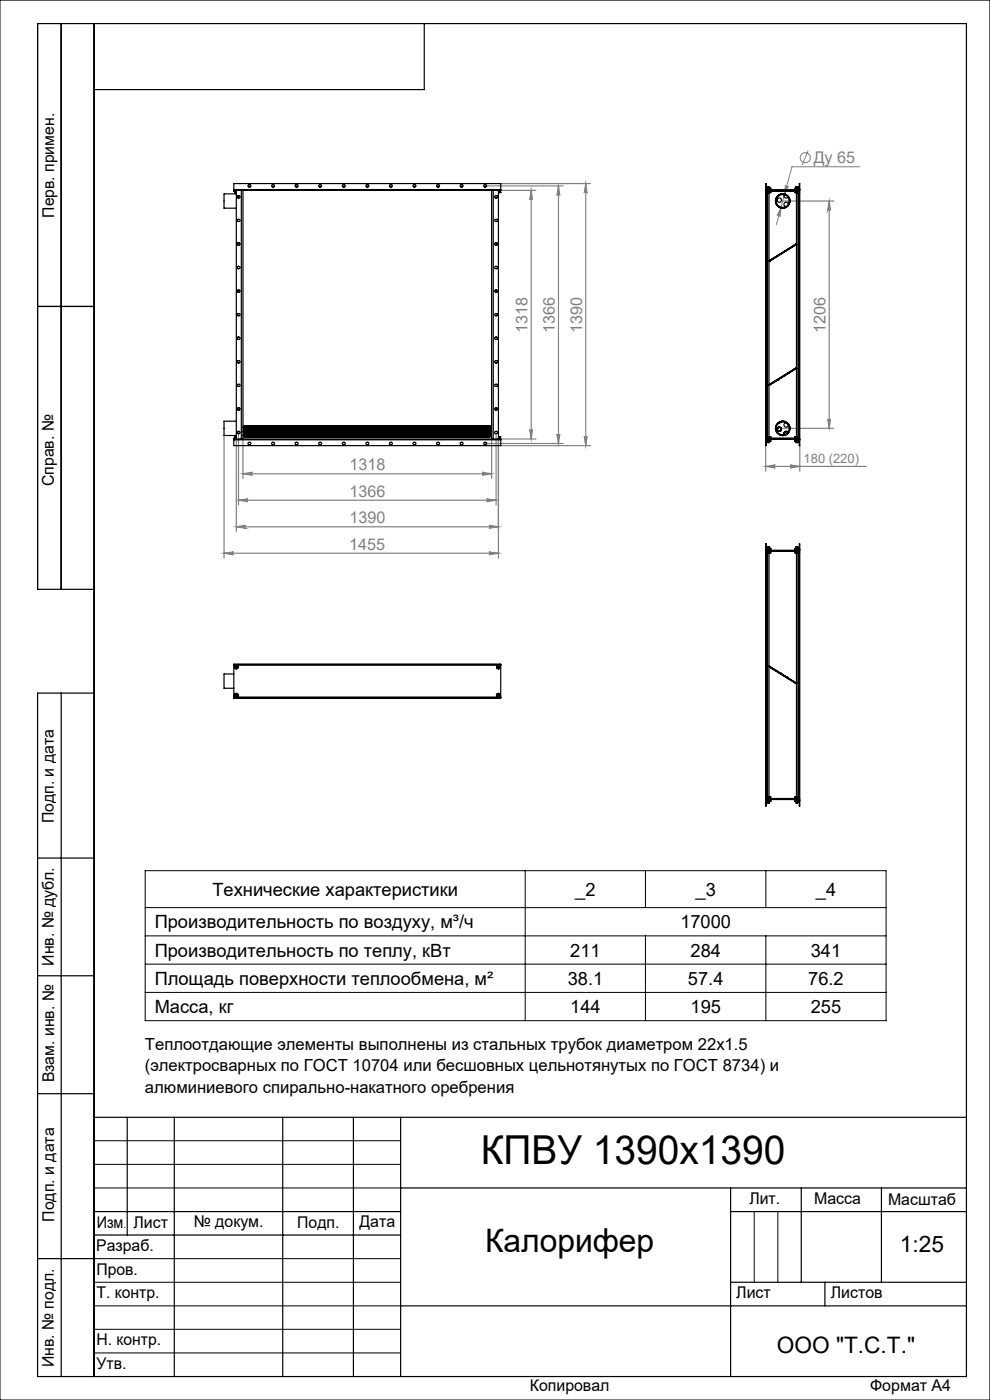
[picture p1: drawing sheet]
<svg xmlns="http://www.w3.org/2000/svg" width="210mm" height="297mm" viewBox="0 0 210 297" stroke-linecap="round" stroke-linejoin="round" font-family="sans-serif">
<defs><g id="words">
<text font-size="8.5" x="102" y="247">КПВУ 1390х1390</text>
<text font-size="6.9" x="102.9" y="265.6">Калорифер</text>
<g font-size="4.8">
<text x="190.9" y="265.6">1:25</text>
<text x="164.8" y="287">ООО &quot;Т.С.Т.&quot;</text>
</g>
<g font-size="3.9">
<text x="45.1" y="190.1">Технические характеристики</text>
<text x="122" y="190">_2</text>
<text x="147.5" y="190">_3</text>
<text x="173.1" y="190">_4</text>
<text x="32.8" y="196.9">Производительность по воздуху, м³/ч</text>
<text x="144.3" y="196.9">17000</text>
<text x="32.8" y="202.9">Производительность по теплу, кВт</text>
<text x="121" y="202.9">211</text>
<text x="146.5" y="202.9">284</text>
<text x="172" y="202.9">341</text>
<text x="32.8" y="208.9">Площадь поверхности теплообмена, м²</text>
<text x="120.4" y="208.9">38.1</text>
<text x="145.9" y="208.9">57.4</text>
<text x="171.4" y="208.9">76.2</text>
<text x="32.8" y="214.9">Масса, кг</text>
<text x="121" y="214.9">144</text>
<text x="146.5" y="214.9">195</text>
<text x="172" y="214.9">255</text>
</g>
<g font-size="3.5">
<text x="30.7" y="222.8">Теплоотдающие элементы выполнены из стальных трубок диаметром 22х1.5</text>
<text x="30.7" y="227.3">(электросварных по ГОСТ 10704 или бесшовных цельнотянутых по ГОСТ 8734) и</text>
<text x="30.7" y="231.8">алюминиевого спирально-накатного оребрения</text>
</g>
<g font-size="3.4" fill="#808080">
<text x="172.6" y="34.6">Ду 65</text>
<text x="111.9" y="70.6" transform="rotate(-90 111.9 70.6)">1318</text>
<text x="117.7" y="70.6" transform="rotate(-90 117.7 70.6)">1366</text>
<text x="123.5" y="70.6" transform="rotate(-90 123.5 70.6)">1390</text>
<text x="175.1" y="70.6" transform="rotate(-90 175.1 70.6)">1206</text>
<text x="74.1" y="99.7">1318</text>
<text x="74.1" y="105.3">1366</text>
<text x="74.1" y="111">1390</text>
<text x="74.1" y="116.6">1455</text>
</g>
<g font-size="3.4">
<text x="11.5" y="46.2" transform="rotate(-90 11.5 46.2)">Перв. примен.</text>
<text x="11.4" y="103.2" transform="rotate(-90 11.4 103.2)">Справ. №</text>
<text x="11.4" y="174.7" transform="rotate(-90 11.4 174.7)">Подп. и дата</text>
<text x="11.5" y="204.9" transform="rotate(-90 11.5 204.9)">Инв. № дубл.</text>
<text x="11.5" y="229.6" transform="rotate(-90 11.5 229.6)">Взам. инв. №</text>
<text x="159" y="255.5">Лит.</text>
<text x="172.7" y="255.5">Масса</text>
<text x="188.4" y="255.6">Масштаб</text>
<text x="11.5" y="259.2" transform="rotate(-90 11.5 259.2)">Подп. и дата</text>
<text x="20.5" y="260.4">Изм</text>
<text x="28.3" y="260.4">Лист</text>
<text x="41.1" y="260.4">№ докум.</text>
<text x="63.1" y="260.4">Подп.</text>
<text x="76.2" y="260.4">Дата</text>
<text x="20.4" y="265.4">Разраб.</text>
<text x="20.5" y="275.4">Т. контр.</text>
<text x="20.5" y="270.4">Пров.</text>
<text x="156.2" y="275.4">Лист</text>
<text x="176.2" y="275.4">Листов</text>
<text x="20.5" y="285.4">Н. контр.</text>
<text x="11.4" y="290" transform="rotate(-90 11.4 290)">Инв. № подл.</text>
<text x="20.5" y="290.4">Утв.</text>
<text x="112.4" y="295">Копировал</text>
<text x="184.6" y="295">Формат А4</text>
</g>
<text font-size="2.7" fill="#808080" x="170.5" y="98.3">180 (220)</text>
<text font-size="2.1" x="26.2" y="260.4">.</text>
</g></defs>
<g fill="none" stroke="#808080" stroke-width=".21">
<path d="M166.6 39.3a.31 .31 0 0 0 .2 .4 .31 .31 0 0 0 .4-.2l-.8 1.8zM171.4 31.9l-1.2 3.1M182.4 35.4h-14.4l-3.3 12.3M165.7 44l-.2 2a.31 .31 0 0 0-.3-.4 .31 .31 0 0 0-.3 .2z"/>
<circle cx="170.8" cy="33.4" r="1.07"/>
</g>
<g fill="none" stroke="#808080" stroke-width=".25">
<path d="M103 39.4h16.5M106.3 38.9h18.9M118.5 39.4v54.7M118.5 39.4l.2 2a.3 .3 0 0 0-.3-.2 .3 .3 0 0 0-.3 .2zM124.2 38.9v55.6M124.2 38.9l.3 2.1a.3 .3 0 0 0-.3-.3 .3 .3 0 0 0-.3 .3zM106.3 40.4h7.4M112.7 40.4l.3 2a.3 .3 0 0 0-.3-.3 .3 .3 0 0 0-.3 .3zM112.7 40.4v52.7M166.1 42.6h10.8M175.9 42.6l.3 2a.3 .3 0 0 0-.3-.3 .3 .3 0 0 0-.3 .3zM175.9 42.6v48.3"/>
<path d="M47.5 92.4v26M50.1 93.1v19.6M50.6 92v15.1M51.5 93.1v8.4M103 94.1h16.5M104.3 93.1v8.4M105.2 92v15.1M105.7 93.1v25.3M106.3 93.1h7.4M106.3 94.5h18.9M112.4 91.1a.3 .3 0 0 0 .3 .3 .3 .3 0 0 0 .3-.3l-.3 2zM118.1 92.1a.3 .3 0 0 0 .3 .3 .3 .3 0 0 0 .3-.3l-.2 2z"/>
<path d="M123.9 92.6a.3 .3 0 0 0 .3 .3 .3 .3 0 0 0 .3-.3l-.3 1.9zM162.4 94.6v5.4M162.4 99h21.3M162.4 99l2-.4a.32 .32 0 0 0-.3 .4 .32 .32 0 0 0 .3 .3zM166.1 90.9h10.8M167.6 98.6l2.1 .4-2.1 .3a.32 .32 0 0 0 .3-.3 .32 .32 0 0 0-.3-.4zM169.7 94.6v5.4M175.6 88.9a.3 .3 0 0 0 .3 .3 .3 .3 0 0 0 .3-.3l-.3 2zM47.5 117.4l2-.3a.3 .3 0 0 0-.3 .3 .3 .3 0 0 0 .3 .3zM47.5 117.4h58.2M50.1 111.8l2-.4a.32 .32 0 0 0-.3 .4 .32 .32 0 0 0 .3 .3zM50.1 111.8h55.6"/>
<path d="M50.6 106.1h54.6M50.6 106.1l2-.3a.3 .3 0 0 0-.3 .3 .3 .3 0 0 0 .3 .3zM51.5 100.5l2.1-.3a.32 .32 0 0 0-.3 .3 .32 .32 0 0 0 .3 .3zM51.5 100.5h52.8M102.3 100.2l2 .3-2 .3a.32 .32 0 0 0 .3-.3 .32 .32 0 0 0-.3-.3zM103.2 105.8l2 .3-2 .3a.3 .3 0 0 0 .3-.3 .3 .3 0 0 0-.3-.3zM103.7 111.4l2 .4-2 .3a.32 .32 0 0 0 .3-.3 .32 .32 0 0 0-.3-.4zM103.7 117.1l2 .3-2 .3a.3 .3 0 0 0 .3-.3 .3 .3 0 0 0-.3-.3z"/>
</g>
<g fill="none" stroke="#000" stroke-width=".21">
<path d="M0 0h210v297h-210zM30.8 184.7h157.2v31.8h-157.2zM30.8 198.5h157.2M30.8 192.5h157.2M111.4 184.7v31.8M136.9 184.7v7.8M136.9 198.5v18M162.5 184.7v7.8M162.5 198.5v18M30.8 204.5h157.2M30.8 210.5h157.2M20 242h65"/>
<path d="M20 247h65M20 252h65M160 257v15M165 257v15M20 267h65M20 272h65M20 277h65M20 282h65M20 287h65"/>
</g>
<g fill="none" stroke="#000" stroke-width=".25">
<path d="M13 5v120M20 5v287M90 5v14h-70M8 65h12M20 125h-12v-120h197v287h-197v-145h12M13 147v145M8 182h12M8 207h12M8 232h12M20 237h185M27 237v25M37 237v55"/>
<path d="M60 237v55M75 237v55M85 237v55M20 257h65M85 252h120M155 252v40M155 257h50M170 252v20M187 252v20M8 267h12M20 262h65M85 277h120"/>
<path d="M155 272h50M175 272v5"/>
</g>
<g fill="#808080">
<path d="M165.7 44l-.8 1.8a.31 .31 0 0 1 .3-.2 .31 .31 0 0 1 .3 .4zM166.6 39.3l-.2 2 .8-1.8a.31 .31 0 0 1-.4 .2 .31 .31 0 0 1-.2-.4z"/>
<path d="M162.4 99l2-.4a.32 .32 0 0 0-.3 .4 .32 .32 0 0 0 .3 .3zM167.6 98.6l2.1 .4-2.1 .3a.32 .32 0 0 0 .3-.3 .32 .32 0 0 0-.3-.4z"/>
<path d="M51.5 100.5l2.1-.3a.32 .32 0 0 0-.3 .3 .32 .32 0 0 0 .3 .3zM102.3 100.2l2 .3-2 .3a.32 .32 0 0 0 .3-.3 .32 .32 0 0 0-.3-.3zM50.1 111.8l2-.4a.32 .32 0 0 0-.3 .4 .32 .32 0 0 0 .3 .3zM103.7 111.4l2 .4-2 .3a.32 .32 0 0 0 .3-.3 .32 .32 0 0 0-.3-.4zM47.5 117.4l2-.3a.3 .3 0 0 0-.3 .3 .3 .3 0 0 0 .3 .3zM103.7 117.1l2 .3-2 .3a.3 .3 0 0 0 .3-.3 .3 .3 0 0 0-.3-.3z"/>
<path d="M112.7 40.4l.3 2a.3 .3 0 0 0-.3-.3 .3 .3 0 0 0-.3 .3zM112.4 91.1a.3 .3 0 0 0 .3 .3 .3 .3 0 0 0 .3-.3l-.3 2zM118.5 39.4l.2 2a.3 .3 0 0 0-.3-.2 .3 .3 0 0 0-.3 .2zM118.1 92.1a.3 .3 0 0 0 .3 .3 .3 .3 0 0 0 .3-.3l-.2 2zM124.2 38.9l.3 2.1a.3 .3 0 0 0-.3-.3 .3 .3 0 0 0-.3 .3zM123.9 92.6a.3 .3 0 0 0 .3 .3 .3 .3 0 0 0 .3-.3l-.3 1.9zM175.9 42.6l.3 2a.3 .3 0 0 0-.3-.3 .3 .3 0 0 0-.3 .3zM175.6 88.9a.3 .3 0 0 0 .3 .3 .3 .3 0 0 0 .3-.3l-.3 2z"/>
<path d="M50.6 106.1l2-.3a.3 .3 0 0 0-.3 .3 .3 .3 0 0 0 .3 .3zM103.2 105.8l2 .3-2 .3a.3 .3 0 0 0 .3-.3 .3 .3 0 0 0-.3-.3z"/>
</g>
<g fill="none" stroke="#000" stroke-width=".25">
<path d="M162.7 39.9h.1M162.7 39.9h.7M162.7 39.9v.9M162.8 39.9h.1M162.8 39.6h.4M162.8 39.6v.6M162.9 39.9h.3M163.2 39.9h.2M163.2 39.9v.3M163.2 39.6v.6M163.4 39.9h.1M163.4 39.9v.3"/>
<path d="M168.7 39.9h.1M168.7 39.9v.3M168.7 39.9h.7M168.8 39.9h.1M168.8 39.6h.4M168.8 39.6v.6M168.9 39.9h.3M169.2 39.9h.2M169.2 39.9v.3M169.2 39.6v.6M169.4 39.9h.1M169.4 39.9v.3"/>
<path d="M49.6 40.2v.2M49.6 40.2v-1.3h56.6v1.3M49.6 40.2h56.6M49.6 40.4v.1h.5M49.6 40.4h1.6M49.7 40.5l.4 .1M49.8 40.8h.1M49.8 40.8h.3M49.8 40.6v.2M50.1 40.8h.1M50.1 41.1h-2.6v3.1h2.6M50.1 40.4v52.7"/>
<path d="M50.3 46.6v.3M50.3 51.6v.3M50.3 56.6v.3M50.4 41.5l.1 .5M51.2 40.4h53.4M51.2 40.4v52.7M51.5 40.4v52.7M104.3 40.4v52.7M104.6 40.4h1.6M104.6 40.4v52.7M105.5 41.6v.3M105.5 46.6v.3"/>
<path d="M105.5 51.6v.3M105.5 56.6v.3M105.7 40.8h.1M105.7 40.8h.3M105.7 40.4v52.7M105.8 40.8h.2M106 40.6v.2M106 40.8h.1M106.1 40.5l-.4 .1M106.2 40.2v.2M106.2 40.4v.1h-.5M162.4 40.2l.2 .2v52.7"/>
<path d="M162.4 40.2v-1.3l.1 1.3M162.4 40.2h.1M162.4 40.4h7.3v52.7h-7.3zM162.5 40.2h7M162.6 40.2l.8 .1M162.6 40.5h6.8M162.7 40.2h.1M162.7 40.8h.1M162.7 40.8h.2M162.7 40.8h.7M162.8 40.6v52.3M162.8 40.2h.1"/>
<path d="M162.9 40.2h.3M162.9 40.8h.3M162.9 40.6v.2M163.1 55.5l5.8-3.6v26.1l-5.8 3.6zM163.1 40.8v14.5l5.8-3.6v-10.9M163.2 40.2h.1M163.2 40.8h.1M163.2 40.6v.2M163.2 40.2h.2M163.2 55.3h.1M163.2 55.3l.1 .1M163.3 40.8h.1"/>
<path d="M163.3 40.6v.2M163.3 55.4h.1M163.4 40.2h.1M163.4 40.8h.1M163.4 40.6v.2M165.1 43.8h.1M165.3 43.8l.4 .2M165.8 44.1v.1M166.4 41.3a.46 .46 0 0 0 .1 .6 .46 .46 0 0 0 .6-.1M166.5 41.2h.1M167.2 43.3a.46 .46 0 0 0-.5-.4 .46 .46 0 0 0-.4 .4 .46 .46 0 0 0 .4 .5M168.6 40.3l.8-.1v.4h-6.8"/>
<path d="M168.7 40.2h.1M168.7 40.8h.1M168.7 40.6v.2M168.7 40.8h.7M168.8 51.8l-5.6 3.5M168.8 51.8v.1M168.8 40.8h.1M168.8 40.6v.2M168.8 40.2h.1M168.8 51.9l-5.5 3.5M168.8 51.9h.1M168.9 40.2h.3"/>
<path d="M168.9 40.8h.3M168.9 40.6v.2M169.2 40.2h.1M169.2 40.8h.2M169.2 40.6v.2M169.2 40.2h.2M169.3 40.6v52.3M169.4 40.2h.1M169.4 40.8h.1M169.4 40.6v.2M169.5 40.4l-.1 52.7 .3 .2M169.5 40.2v-1.3l.2 1.3"/>
<path d="M169.5 40.2h.2M169.7 40.2l-.3 .2M50.3 61.6v.3M50.3 66.6v.3M50.3 71.6v.3M50.3 76.6v.3M105.5 66.6v.1M105.5 66.6v.2M105.5 61.6v.3M105.5 66.8v.1M105.5 71.6v.3M105.5 76.6v.3"/>
<path d="M166.4 79.6h.1M166.4 79.7h.1M167.1 79.1h.1M167.2 79.2h.1M168.8 78.1l-5.6 3.5M168.8 78.1v.1M168.8 78.2l-5.5 3.4M168.8 78.2h.1M49.6 93.1v.2M49.6 93.3v1.2h56.6v-1.2M49.6 93.3h56.6M49.6 93.1h1.6"/>
<path d="M49.8 92.6h.1M49.8 92.7h.1M49.8 92.6h.3M49.8 92.7v.2M49.8 92.7h.3M50.1 92.7h.1M50.1 89.4h-2.6v3h2.6M50.1 92.9l-.4 .1M50.1 93h-.5v.1M50.3 81.6v.3M50.3 86.6v.3M50.5 91.5l-.1 .5"/>
<path d="M51.2 93.1h53.4M51.5 92.4h.3M51.5 91.5h.3M51.5 90.6h.3M51.8 91.5v1.2M51.8 90.3h.1M51.8 92.7h.1M51.8 91.2h.1M51.8 90.3v.9M51.8 90.3v1.2M51.8 91.2v1.5M51.8 90.3l.1 .3"/>
<path d="M51.8 91.2v.3M51.8 91.2l.1 .3M51.9 90.6v.9M51.9 91.5v.9M51.9 90.6h.5M51.9 92.4l-.1 .3M51.9 92.4h.5M51.9 91.5h.5M52 90.6v.9M52 91.5v.9M52 90.3h.1M52 90.3v.3"/>
<path d="M52 91.2v.3M52 92.4v.3M52 92.7h.1M52 91.2h.1M52 90.3v.9M52 91.2v1.5M52.2 90.6v.9M52.2 91.5v.9M52.2 90.3h.1M52.2 90.3v.3M52.2 91.2v.3M52.2 92.4v.3"/>
<path d="M52.2 92.7h.1M52.2 91.2h.1M52.2 90.3v.9M52.2 91.2v1.5M52.4 90.6v.9M52.4 91.5v.9M52.4 92.4v.3M52.4 90.3h.1M52.4 92.7h.1M52.4 91.2h.1M52.4 90.3v.9M52.4 91.2v1.5"/>
<path d="M52.4 90.3l.1 .3M52.4 90.3v.3M52.4 91.2l.1 .3M52.4 91.2v.3M52.5 90.6v.9M52.5 91.5v.9M52.5 90.6h.5M52.5 92.4l-.1 .3M52.5 92.4h.5M52.5 91.5h.5M52.6 90.3v.9M52.6 90.3v1.2"/>
<path d="M52.6 91.2v1.5M52.6 91.5v1.2M52.6 90.3h.1M52.6 91.2v.3M52.6 92.7h.1M52.6 91.2h.1M52.8 90.3v.9M52.8 90.3v1.2M52.8 91.2v1.5M52.8 91.5v1.2M52.8 90.3h.1M52.8 91.2v.3"/>
<path d="M52.8 92.7h.1M52.8 91.2h.1M53 90.6v.9M53 91.5v.9M53 92.4v.3M53 90.3h.1M53 92.7h.1M53 91.2h.1M53 90.3v.9M53 91.2v1.5M53 90.3l.1 .3M53 90.3v.3"/>
<path d="M53 91.2v.3M53 91.2l.1 .3M53.1 90.6v.9M53.1 91.5v.9M53.1 90.6h.5M53.1 92.4l-.1 .3M53.1 92.4h.5M53.1 91.5h.5M53.2 90.3v.9M53.2 90.3v1.2M53.2 91.2v1.5M53.2 91.5v1.2"/>
<path d="M53.2 90.3h.1M53.2 91.2v.3M53.2 92.7h.1M53.2 91.2h.1M53.4 90.3v.9M53.4 90.3v1.2M53.4 91.2v1.5M53.4 91.5v1.2M53.4 90.3h.1M53.4 91.2v.3M53.4 92.7h.1M53.4 91.2h.1"/>
<path d="M53.6 90.6v.9M53.6 91.5v.9M53.6 92.4v.3M53.6 90.3h.1M53.6 92.7h.1M53.6 91.2h.1M53.6 90.3v.9M53.6 91.2v1.5M53.6 90.3l.1 .3M53.6 90.3v.3M53.6 91.2l.1 .3M53.6 91.2v.3"/>
<path d="M53.7 90.6v.9M53.7 91.5v.9M53.7 90.6h.5M53.7 92.4l-.1 .3M53.7 92.4h.5M53.7 91.5h.5M53.8 90.3v.9M53.8 90.3v1.2M53.8 91.2v1.5M53.8 91.5v1.2M53.8 90.3h.1M53.8 91.2v.3"/>
<path d="M53.8 92.7h.1M53.8 91.2h.1M54 90.3v.9M54 90.3v1.2M54 91.2v1.5M54 91.5v1.2M54 90.3h.1M54 91.2v.3M54 92.7h.1M54 91.2h.1M54.2 90.6v.9M54.2 91.5v.9"/>
<path d="M54.2 92.4v.3M54.2 90.3h.1M54.2 92.7h.1M54.2 91.2h.1M54.2 90.3v.9M54.2 91.2v1.5M54.2 90.3l.1 .3M54.2 90.3v.3M54.2 91.2l.1 .3M54.2 91.2v.3M54.3 90.6v.9M54.3 91.5v.9"/>
<path d="M54.3 90.6h.5M54.3 92.4l-.1 .3M54.3 92.4h.5M54.3 91.5h.5M54.4 90.6v.9M54.4 91.5v.9M54.4 90.3h.1M54.4 90.3v.3M54.4 91.2v.3M54.4 92.4v.3M54.4 92.7h.1M54.4 91.2h.1"/>
<path d="M54.4 90.3v.9M54.4 91.2v1.5M54.6 90.3v.9M54.6 90.6v.9M54.6 91.5v.9M54.6 90.3h.1M54.6 90.3v.3M54.6 91.2v.3M54.6 92.4v.3M54.6 92.7h.1M54.6 91.2h.1M54.6 91.2v1.5"/>
<path d="M54.8 90.6v.9M54.8 91.5v.9M54.8 92.4v.3M54.8 90.3h.1M54.8 92.7h.1M54.8 91.2h.1M54.8 90.3v.9M54.8 91.2v1.5M54.8 90.3l.1 .3M54.8 90.3v.3M54.8 91.2l.1 .3M54.8 91.2v.3"/>
<path d="M54.9 90.6v.9M54.9 91.5v.9M54.9 90.6h.5M54.9 92.4l-.1 .3M54.9 92.4h.5M54.9 91.5h.5M55 90.3v.9M55 90.3v1.2M55 91.2v1.5M55 91.5v1.2M55 90.3h.1M55 91.2v.3"/>
<path d="M55 92.7h.1M55 91.2h.1M55.2 90.3v.9M55.2 90.3v1.2M55.2 91.2v1.5M55.2 91.5v1.2M55.2 90.3h.1M55.2 91.2v.3M55.2 92.7h.1M55.2 91.2h.1M55.4 90.6v.9M55.4 91.5v.9"/>
<path d="M55.4 92.4v.3M55.4 90.3h.1M55.4 92.7h.1M55.4 91.2h.1M55.4 90.3v.9M55.4 91.2v1.5M55.4 90.3l.1 .3M55.4 90.3v.3M55.4 91.2l.1 .3M55.4 91.2v.3M55.5 90.6v.9M55.5 91.5v.9"/>
<path d="M55.5 90.6h.5M55.5 92.4l-.1 .3M55.5 92.4h.5M55.5 91.5h.5M55.6 90.3v.9M55.6 90.3v1.2M55.6 91.2v1.5M55.6 91.5v1.2M55.6 90.3h.1M55.6 91.2v.3M55.6 92.7h.1M55.6 91.2h.1"/>
<path d="M55.8 90.3v.9M55.8 90.3v1.2M55.8 91.2v1.5M55.8 91.5v1.2M55.8 90.3h.1M55.8 91.2v.3M55.8 92.7h.1M55.8 91.2h.1M56 90.6v.9M56 91.5v.9M56 92.4v.3M56 90.3h.1"/>
<path d="M56 92.7h.1M56 91.2h.1M56 90.3v.9M56 91.2v1.5M56 90.3v.3M56 90.3l.1 .3M56 91.2l.1 .3M56 91.2v.3M56.1 90.6v.9M56.1 91.5v.9M56.1 90.6h.5M56.1 92.4l-.1 .3"/>
<path d="M56.1 92.4h.5M56.1 91.5h.5M56.2 90.6v.9M56.2 91.5v.9M56.2 90.3h.1M56.2 90.3v.3M56.2 91.2v.3M56.2 92.4v.3M56.2 92.7h.1M56.2 91.2h.1M56.2 90.3v.9M56.2 91.2v1.5"/>
<path d="M56.4 90.6v.9M56.4 91.5v.9M56.4 90.3h.1M56.4 90.3v.3M56.4 91.2v.3M56.4 92.4v.3M56.4 92.7h.1M56.4 91.2h.1M56.4 90.3v.9M56.4 91.2v1.5M56.6 90.6v.9M56.6 91.5v.9"/>
<path d="M56.6 92.4v.3M56.6 90.3h.1M56.6 92.7h.1M56.6 91.2h.1M56.6 90.3v.9M56.6 91.2v1.5M56.6 90.3l.1 .3M56.6 90.3v.3M56.6 91.2l.1 .3M56.6 91.2v.3M56.7 90.6v.9M56.7 91.5v.9"/>
<path d="M56.7 90.6h.5M56.7 92.4l-.1 .3M56.7 92.4h.5M56.7 91.5h.5M56.8 90.3v.9M56.8 90.3v1.2M56.8 91.2v1.5M56.8 91.5v1.2M56.8 90.3h.1M56.8 91.2v.3M56.8 92.7h.1M56.8 91.2h.1"/>
<path d="M57 90.3v.9M57 90.3v1.2M57 91.2v1.5M57 91.5v1.2M57 90.3h.1M57 91.2v.3M57 92.7h.1M57 91.2h.1M57.2 90.6v.9M57.2 91.5v.9M57.2 92.4v.3M57.2 90.3h.1"/>
<path d="M57.2 92.7h.1M57.2 91.2h.1M57.2 90.3v.9M57.2 91.2v1.5M57.2 90.3l.1 .3M57.2 90.3v.3M57.2 91.2l.1 .3M57.2 91.2v.3M57.3 90.6v.9M57.3 91.5v.9M57.3 90.6h.5M57.3 92.4l-.1 .3"/>
<path d="M57.3 92.4h.5M57.3 91.5h.5M57.4 90.3v.9M57.4 90.3v1.2M57.4 91.2v1.5M57.4 91.5v1.2M57.4 90.3h.1M57.4 91.2v.3M57.4 92.7h.1M57.4 91.2h.1M57.6 90.3v.9M57.6 90.3v1.2"/>
<path d="M57.6 91.2v1.5M57.6 91.5v1.2M57.6 90.3h.1M57.6 91.2v.3M57.6 92.7h.1M57.6 91.2h.1M57.8 90.6v.9M57.8 91.5v.9M57.8 92.4v.3M57.8 90.3h.1M57.8 92.7h.1M57.8 91.2h.1"/>
<path d="M57.8 90.3v.9M57.8 91.2v1.5M57.8 90.3l.1 .3M57.8 90.3v.3M57.8 91.2l.1 .3M57.8 91.2v.3M57.9 90.6v.9M57.9 91.5v.9M57.9 90.6h.5M57.9 92.4l-.1 .3M57.9 92.4h.5M57.9 91.5h.5"/>
<path d="M58 90.3v.9M58 90.6v.9M58 91.5v.9M58 90.3h.1M58 90.3v.3M58 91.2v.3M58 92.4v.3M58 92.7h.1M58 91.2h.1M58 91.2v1.5M58.2 90.6v.9M58.2 91.5v.9"/>
<path d="M58.2 90.3h.1M58.2 90.3v.3M58.2 91.2v.3M58.2 92.4v.3M58.2 92.7h.1M58.2 91.2h.1M58.2 90.3v.9M58.2 91.2v1.5M58.4 90.6v.9M58.4 91.5v.9M58.4 92.4v.3M58.4 90.3h.1"/>
<path d="M58.4 92.7h.1M58.4 91.2h.1M58.4 90.3v.9M58.4 91.2v1.5M58.4 90.3l.1 .3M58.4 90.3v.3M58.4 91.2l.1 .3M58.4 91.2v.3M58.5 90.6v.9M58.5 91.5v.9M58.5 90.6h.5M58.5 92.4l-.1 .3"/>
<path d="M58.5 92.4h.5M58.5 91.5h.5M58.6 90.3v.9M58.6 90.3v1.2M58.6 91.2v1.5M58.6 91.5v1.2M58.6 90.3h.1M58.6 91.2v.3M58.6 92.7h.1M58.6 91.2h.1M58.8 90.3v.9M58.8 90.3v1.2"/>
<path d="M58.8 91.2v1.5M58.8 91.5v1.2M58.8 90.3h.1M58.8 91.2v.3M58.8 92.7h.1M58.8 91.2h.1M59 90.6v.9M59 91.5v.9M59 92.4v.3M59 90.3h.1M59 92.7h.1M59 91.2h.1"/>
<path d="M59 90.3v.9M59 91.2v1.5M59 90.3l.1 .3M59 90.3v.3M59 91.2l.1 .3M59 91.2v.3M59.1 90.6v.9M59.1 91.5v.9M59.1 90.6h.5M59.1 92.4l-.1 .3M59.1 92.4h.5M59.1 91.5h.5"/>
<path d="M59.2 90.3v.9M59.2 90.3v1.2M59.2 91.2v1.5M59.2 91.5v1.2M59.2 90.3h.1M59.2 91.2v.3M59.2 92.7h.1M59.2 91.2h.1M59.4 90.3v.9M59.4 90.3v1.2M59.4 91.2v1.5M59.4 91.5v1.2"/>
<path d="M59.4 90.3h.1M59.4 91.2v.3M59.4 92.7h.1M59.4 91.2h.1M59.6 90.6v.9M59.6 91.5v.9M59.6 92.4v.3M59.6 90.3h.1M59.6 92.7h.1M59.6 91.2h.1M59.6 90.3v.9M59.6 91.2v1.5"/>
<path d="M59.6 90.3l.1 .3M59.6 90.3v.3M59.6 91.2l.1 .3M59.6 91.2v.3M59.7 90.6v.9M59.7 91.5v.9M59.7 90.6h.5M59.7 92.4l-.1 .3M59.7 92.4h.5M59.7 91.5h.5M59.8 90.6v.9M59.8 91.5v.9"/>
<path d="M59.8 90.3h.1M59.8 90.3v.3M59.8 91.2v.3M59.8 92.4v.3M59.8 92.7h.1M59.8 91.2h.1M59.8 90.3v.9M59.8 91.2v1.5M60 90.3v.9M60 90.6v.9M60 91.2v1.5M60 91.5v.9"/>
<path d="M60 90.3h.1M60 90.3v.3M60 91.2v.3M60 92.4v.3M60 92.7h.1M60 91.2h.1M60.2 90.6v.9M60.2 91.5v.9M60.2 92.4v.3M60.2 90.3h.1M60.2 92.7h.1M60.2 91.2h.1"/>
<path d="M60.2 90.3v.9M60.2 91.2v1.5M60.2 90.3l.1 .3M60.2 90.3v.3M60.2 91.2l.1 .3M60.2 91.2v.3M60.3 90.6v.9M60.3 91.5v.9M60.3 90.6h.5M60.3 92.4l-.1 .3M60.3 92.4h.5M60.3 91.5h.5"/>
<path d="M60.4 90.3v.9M60.4 90.3v1.2M60.4 91.2v1.5M60.4 91.5v1.2M60.4 90.3h.1M60.4 91.2v.3M60.4 92.7h.1M60.4 91.2h.1M60.6 90.3v.9M60.6 90.3v1.2M60.6 91.2v1.5M60.6 91.5v1.2"/>
<path d="M60.6 90.3h.1M60.6 91.2v.3M60.6 92.7h.1M60.6 91.2h.1M60.8 90.6v.9M60.8 91.5v.9M60.8 92.4v.3M60.8 90.3h.1M60.8 92.7h.1M60.8 91.2h.1M60.8 90.3v.9M60.8 91.2v1.5"/>
<path d="M60.8 90.3v.3M60.8 90.3l.1 .3M60.8 91.2l.1 .3M60.8 91.2v.3M60.9 90.6v.9M60.9 91.5v.9M60.9 90.6h.5M60.9 92.4l-.1 .3M60.9 92.4h.5M60.9 91.5h.5M61 90.3v.9M61 90.3v1.2"/>
<path d="M61 91.2v1.5M61 91.5v1.2M61 90.3h.1M61 91.2v.3M61 92.7h.1M61 91.2h.1M61.2 90.3v.9M61.2 90.3v1.2M61.2 91.2v1.5M61.2 91.5v1.2M61.2 90.3h.1M61.2 91.2v.3"/>
<path d="M61.2 92.7h.1M61.2 91.2h.1M61.4 90.6v.9M61.4 91.5v.9M61.4 92.4v.3M61.4 90.3h.1M61.4 92.7h.1M61.4 91.2h.1M61.4 90.3v.9M61.4 91.2v1.5M61.4 90.3l.1 .3M61.4 90.3v.3"/>
<path d="M61.4 91.2v.3M61.4 91.2l.1 .3M61.5 90.6v.9M61.5 91.5v.9M61.5 90.6h.5M61.5 92.4l-.1 .3M61.5 92.4h.5M61.5 91.5h.5M61.6 90.6v.9M61.6 91.5v.9M61.6 90.3h.1M61.6 90.3v.3"/>
<path d="M61.6 91.2v.3M61.6 92.4v.3M61.6 92.7h.1M61.6 91.2h.1M61.6 90.3v.9M61.6 91.2v1.5M61.8 90.3v.9M61.8 90.3v1.2M61.8 91.2v1.5M61.8 91.5v1.2M61.8 90.3h.1M61.8 91.2v.3"/>
<path d="M61.8 92.7h.1M61.8 91.2h.1M62 90.6v.9M62 91.5v.9M62 92.4v.3M62 90.3h.1M62 92.7h.1M62 91.2h.1M62 90.3v.9M62 91.2v1.5M62 90.3l.1 .3M62 90.3v.3"/>
<path d="M62 91.2v.3M62 91.2l.1 .3M62.1 90.6v.9M62.1 91.5v.9M62.1 90.6h.5M62.1 92.4l-.1 .3M62.1 92.4h.5M62.1 91.5h.5M62.2 90.6v.9M62.2 91.2v1.5M62.2 91.5v.9M62.2 90.3h.1"/>
<path d="M62.2 90.3v.3M62.2 91.2v.3M62.2 92.4v.3M62.2 92.7h.1M62.2 91.2h.1M62.2 90.3v.9M62.4 90.6v.9M62.4 91.5v.9M62.4 90.3h.1M62.4 90.3v.3M62.4 91.2v.3M62.4 92.4v.3"/>
<path d="M62.4 92.7h.1M62.4 91.2h.1M62.4 90.3v.9M62.4 91.2v1.5M62.6 90.6v.9M62.6 91.5v.9M62.6 92.4v.3M62.6 90.3h.1M62.6 92.7h.1M62.6 91.2h.1M62.6 90.3v.9M62.6 91.2v1.5"/>
<path d="M62.6 90.3l.1 .3M62.6 90.3v.3M62.6 91.2v.3M62.6 91.2l.1 .3M62.7 90.6v.9M62.7 91.5v.9M62.7 90.6h.5M62.7 92.4l-.1 .3M62.7 92.4h.5M62.7 91.5h.5M62.8 90.3v.9M62.8 90.3v1.2"/>
<path d="M62.8 91.2v1.5M62.8 91.5v1.2M62.8 90.3h.1M62.8 91.2v.3M62.8 92.7h.1M62.8 91.2h.1M63 90.3v.9M63 90.3v1.2M63 91.2v1.5M63 91.5v1.2M63 90.3h.1M63 91.2v.3"/>
<path d="M63 92.7h.1M63 91.2h.1M63.2 90.6v.9M63.2 91.5v.9M63.2 92.4v.3M63.2 90.3h.1M63.2 92.7h.1M63.2 91.2h.1M63.2 90.3v.9M63.2 91.2v1.5M63.2 90.3v.3M63.2 90.3l.1 .3"/>
<path d="M63.2 91.2l.1 .3M63.2 91.2v.3M63.3 90.6v.9M63.3 91.5v.9M63.3 90.6h.5M63.3 92.4l-.1 .3M63.3 92.4h.5M63.3 91.5h.5M63.4 90.3v.9M63.4 90.3v1.2M63.4 91.2v1.5M63.4 91.5v1.2"/>
<path d="M63.4 90.3h.1M63.4 91.2v.3M63.4 92.7h.1M63.4 91.2h.1M63.6 90.3v.9M63.6 90.3v1.2M63.6 91.2v1.5M63.6 91.5v1.2M63.6 90.3h.1M63.6 91.2v.3M63.6 92.7h.1M63.6 91.2h.1"/>
<path d="M63.8 90.6v.9M63.8 91.5v.9M63.8 92.4v.3M63.8 90.3h.1M63.8 92.7h.1M63.8 91.2h.1M63.8 90.3v.9M63.8 91.2v1.5M63.8 90.3l.1 .3M63.8 90.3v.3M63.8 91.2l.1 .3M63.8 91.2v.3"/>
<path d="M63.9 90.6v.9M63.9 91.5v.9M63.9 90.6h.5M63.9 92.4l-.1 .3M63.9 92.4h.5M63.9 91.5h.5M64 90.6v.9M64 91.5v.9M64 90.3h.1M64 90.3v.3M64 91.2v.3M64 92.4v.3"/>
<path d="M64 92.7h.1M64 91.2h.1M64 90.3v.9M64 91.2v1.5M64.2 90.6v.9M64.2 91.5v.9M64.2 90.3h.1M64.2 90.3v.3M64.2 91.2v.3M64.2 92.4v.3M64.2 92.7h.1M64.2 91.2h.1"/>
<path d="M64.2 90.3v.9M64.2 91.2v1.5M64.4 90.6v.9M64.4 91.5v.9M64.4 92.4v.3M64.4 90.3h.1M64.4 92.7h.1M64.4 91.2h.1M64.4 90.3v.9M64.4 91.2v1.5M64.4 90.3v.3M64.4 90.3l.1 .3"/>
<path d="M64.4 91.2l.1 .3M64.4 91.2v.3M64.5 90.6v.9M64.5 91.5v.9M64.5 90.6h.5M64.5 92.4l-.1 .3M64.5 92.4h.5M64.5 91.5h.5M64.6 90.3v.9M64.6 90.3v1.2M64.6 91.2v1.5M64.6 91.5v1.2"/>
<path d="M64.6 90.3h.1M64.6 91.2v.3M64.6 92.7h.1M64.6 91.2h.1M64.8 90.3v.9M64.8 90.3v1.2M64.8 91.2v1.5M64.8 91.5v1.2M64.8 90.3h.1M64.8 91.2v.3M64.8 92.7h.1M64.8 91.2h.1"/>
<path d="M65 90.6v.9M65 91.5v.9M65 92.4v.3M65 90.3h.1M65 92.7h.1M65 91.2h.1M65 90.3v.9M65 91.2v1.5M65 90.3l.1 .3M65 90.3v.3M65 91.2l.1 .3M65 91.2v.3"/>
<path d="M65.1 90.6v.9M65.1 91.5v.9M65.1 90.6h.5M65.1 92.4l-.1 .3M65.1 92.4h.5M65.1 91.5h.5M65.2 90.3v.9M65.2 90.3v1.2M65.2 91.2v1.5M65.2 91.5v1.2M65.2 90.3h.1M65.2 91.2v.3"/>
<path d="M65.2 92.7h.1M65.2 91.2h.1M65.4 90.3v.9M65.4 90.3v1.2M65.4 91.2v1.5M65.4 91.5v1.2M65.4 90.3h.1M65.4 91.2v.3M65.4 92.7h.1M65.4 91.2h.1M65.6 90.6v.9M65.6 91.5v.9"/>
<path d="M65.6 92.4v.3M65.6 90.3h.1M65.6 92.7h.1M65.6 91.2h.1M65.6 90.3v.9M65.6 91.2v1.5M65.6 90.3l.1 .3M65.6 90.3v.3M65.6 91.2l.1 .3M65.6 91.2v.3M65.7 90.6v.9M65.7 91.5v.9"/>
<path d="M65.7 90.6h.5M65.7 92.4l-.1 .3M65.7 92.4h.5M65.7 91.5h.5M65.8 90.6v.9M65.8 91.5v.9M65.8 90.3h.1M65.8 90.3v.3M65.8 91.2v.3M65.8 92.4v.3M65.8 92.7h.1M65.8 91.2h.1"/>
<path d="M65.8 90.3v.9M65.8 91.2v1.5M66 90.6v.9M66 91.5v.9M66 90.3h.1M66 90.3v.3M66 91.2v.3M66 92.4v.3M66 92.7h.1M66 91.2h.1M66 90.3v.9M66 91.2v1.5"/>
<path d="M66.2 90.6v.9M66.2 91.5v.9M66.2 92.4v.3M66.2 90.3h.1M66.2 92.7h.1M66.2 91.2h.1M66.2 90.3v.9M66.2 91.2v1.5M66.2 90.3l.1 .3M66.2 90.3v.3M66.2 91.2l.1 .3M66.2 91.2v.3"/>
<path d="M66.3 90.6v.9M66.3 91.5v.9M66.3 90.6h.5M66.3 92.4l-.1 .3M66.3 92.4h.5M66.3 91.5h.5M66.4 91.5v1.2M66.4 90.3h.1M66.4 92.7h.1M66.4 91.2h.1M66.4 90.3v1.2M66.4 90.3v.9"/>
<path d="M66.4 91.2v1.5M66.4 91.2v.3M66.6 90.3v.9M66.6 90.3v1.2M66.6 91.2v1.5M66.6 91.5v1.2M66.6 90.3h.1M66.6 91.2v.3M66.6 92.7h.1M66.6 91.2h.1M66.8 90.6v.9M66.8 91.5v.9"/>
<path d="M66.8 92.4v.3M66.8 90.3h.1M66.8 92.7h.1M66.8 91.2h.1M66.8 90.3v.9M66.8 91.2v1.5M66.8 90.3l.1 .3M66.8 90.3v.3M66.8 91.2v.3M66.8 91.2l.1 .3M66.9 90.6v.9M66.9 91.5v.9"/>
<path d="M66.9 90.6h.5M66.9 92.4l-.1 .3M66.9 92.4h.5M66.9 91.5h.5M67 91.5v1.2M67 90.3h.1M67 92.7h.1M67 91.2h.1M67 90.3v1.2M67 90.3v.9M67 91.2v1.5M67 91.2v.3"/>
<path d="M67.2 90.3v.9M67.2 90.3v1.2M67.2 91.2v1.5M67.2 91.5v1.2M67.2 90.3h.1M67.2 91.2v.3M67.2 92.7h.1M67.2 91.2h.1M67.4 90.6v.9M67.4 91.5v.9M67.4 92.4v.3M67.4 90.3h.1"/>
<path d="M67.4 92.7h.1M67.4 91.2h.1M67.4 90.3v.9M67.4 91.2v1.5M67.4 90.3l.1 .3M67.4 90.3v.3M67.4 91.2l.1 .3M67.4 91.2v.3M67.5 90.6v.9M67.5 91.5v.9M67.5 90.6h.5M67.5 92.4l-.1 .3"/>
<path d="M67.5 92.4h.5M67.5 91.5h.5M67.6 90.6v.9M67.6 91.5v.9M67.6 90.3h.1M67.6 92.7h.1M67.6 91.2h.1M67.6 90.3v.9M67.6 91.2v1.5M67.6 90.3v.3M67.6 91.2v.3M67.6 92.4v.3"/>
<path d="M67.8 90.6v.9M67.8 91.5v.9M67.8 90.3h.1M67.8 90.3v.3M67.8 91.2v.3M67.8 92.4v.3M67.8 92.7h.1M67.8 91.2h.1M67.8 90.3v.9M67.8 91.2v1.5M68 90.6v.9M68 91.5v.9"/>
<path d="M68 92.4v.3M68 90.3h.1M68 92.7h.1M68 91.2h.1M68 90.3v.9M68 91.2v1.5M68 90.3l.1 .3M68 90.3v.3M68 91.2l.1 .3M68 91.2v.3M68.1 90.6v.9M68.1 91.5v.9"/>
<path d="M68.1 90.6h.5M68.1 92.4l-.1 .3M68.1 92.4h.5M68.1 91.5h.5M68.2 91.5v1.2M68.2 90.3h.1M68.2 92.7h.1M68.2 91.2h.1M68.2 90.3v1.2M68.2 90.3v.9M68.2 91.2v1.5M68.2 91.2v.3"/>
<path d="M68.4 90.3v.9M68.4 90.3v1.2M68.4 91.2v1.5M68.4 91.5v1.2M68.4 90.3h.1M68.4 91.2v.3M68.4 92.7h.1M68.4 91.2h.1M68.6 90.6v.9M68.6 91.5v.9M68.6 92.4v.3M68.6 90.3h.1"/>
<path d="M68.6 92.7h.1M68.6 91.2h.1M68.6 90.3v.9M68.6 91.2v1.5M68.6 90.3v.3M68.6 90.3l.1 .3M68.6 91.2l.1 .3M68.6 91.2v.3M68.7 90.6v.9M68.7 91.5v.9M68.7 90.6h2.5M68.7 92.4l-.1 .3"/>
<path d="M68.7 92.4h2.5M68.7 91.5h2.5M68.8 91.5v1.2M68.8 90.3h.1M68.8 92.7h.1M68.8 91.2h.1M68.8 90.3v1.2M68.8 90.3v.9M68.8 91.2v1.5M68.8 91.2v.3M69 90.3v.9M69 90.3v1.2"/>
<path d="M69 91.2v1.5M69 91.5v1.2M69 90.3h.1M69 91.2v.3M69 92.7h.1M69 91.2h.1M69.2 90.3h.1M69.2 92.7h.1M69.2 91.2h.1M69.2 90.3l.1 1.2M69.2 90.3v.9M69.2 90.3v1.2"/>
<path d="M69.2 91.2v1.5M69.2 91.5v1.2M69.2 91.2v.3M69.2 91.2l.1 .3M69.3 91.5l-.1 1.2M69.4 90.6v.9M69.4 91.5v.9M69.4 90.3h.1M69.4 92.7h.1M69.4 91.2h.1M69.4 90.3v.9M69.4 91.2v1.5"/>
<path d="M69.4 90.3v.3M69.4 91.2v.3M69.4 92.4v.3M69.6 90.6v.9M69.6 91.5v.9M69.6 90.3h.1M69.6 90.3v.3M69.6 91.2v.3M69.6 92.4v.3M69.6 92.7h.1M69.6 91.2h.1M69.6 90.3v.9"/>
<path d="M69.6 91.2v1.5M69.8 90.3h.1M69.8 92.7h.1M69.8 91.2h.1M69.8 90.3v.9M69.8 90.6v.9M69.8 91.2v1.5M69.8 91.5v.9M69.8 90.3l.1 .3M69.8 91.2v.3M69.8 92.4v.3M69.9 90.6v.9"/>
<path d="M69.9 91.5v.9M70 90.6v.9M70 91.5v.9M70 90.3h.1M70 92.7h.1M70 91.2h.1M70 90.3v.9M70 91.2v1.5M70 90.3v.3M70 91.2v.3M70 92.4v.3M70.2 90.3v.9"/>
<path d="M70.2 90.6v.9M70.2 91.5v.9M70.2 90.3h.1M70.2 90.3v.3M70.2 91.2v.3M70.2 92.4v.3M70.2 92.7h.1M70.2 91.2h.1M70.2 91.2v1.5M70.4 90.3h.1M70.4 92.7h.1M70.4 91.2h.1"/>
<path d="M70.4 90.3v.9M70.4 90.6v.9M70.4 91.2v1.5M70.4 91.5v.9M70.4 90.3v.3M70.4 91.2v.3M70.4 92.4v.3M70.6 91.5v1.2M70.6 90.3h.1M70.6 92.7h.1M70.6 91.2h.1M70.6 90.3v1.2"/>
<path d="M70.6 90.3v.9M70.6 91.2v1.5M70.6 91.2v.3M70.8 90.3v.9M70.8 90.3v1.2M70.8 91.2v1.5M70.8 91.5v1.2M70.8 90.3h.1M70.8 91.2v.3M70.8 92.7h.1M70.8 91.2h.1M71 90.3h.1"/>
<path d="M71 92.7h.1M71 91.2h.1M71 90.3v.9M71 90.3v1.2M71 91.2v1.5M71 91.5v1.2M71 91.2v.3M71.2 90.6v.9M71.2 91.5v.9M71.2 92.4v.3M71.2 90.3h.1M71.2 92.7h.1"/>
<path d="M71.2 91.2h.1M71.2 90.3v.9M71.2 91.2v1.5M71.2 90.3l.1 .3M71.2 90.3v.3M71.2 91.2v.3M71.2 91.2l.1 .3M71.3 90.6v.9M71.3 91.5v.9M71.3 90.6h.5M71.3 92.4l-.1 .3M71.3 92.4h.5"/>
<path d="M71.3 91.5h.5M71.4 90.3v.9M71.4 90.3v1.2M71.4 91.2v1.5M71.4 91.5v1.2M71.4 90.3h.1M71.4 91.2v.3M71.4 92.7h.1M71.4 91.2h.1M71.6 90.3h.1M71.6 92.7h.1M71.6 91.2h.1"/>
<path d="M71.6 90.3v1.2M71.6 90.3v.9M71.6 91.2v1.5M71.6 91.5v1.2M71.6 91.2v.3M71.8 90.6v.9M71.8 91.5v.9M71.8 92.4v.3M71.8 90.3h.1M71.8 92.7h.1M71.8 91.2h.1M71.8 90.3v.9"/>
<path d="M71.8 91.2v1.5M71.8 90.3v.3M71.8 90.3l.1 .3M71.8 91.2l.1 .3M71.8 91.2v.3M71.9 90.6v.9M71.9 91.5v.9M71.9 90.6h.5M71.9 92.4l-.1 .3M71.9 92.4h.5M71.9 91.5h.5M72 90.6v.9"/>
<path d="M72 91.5v.9M72 90.3h.1M72 90.3v.3M72 91.2v.3M72 92.4v.3M72 92.7h.1M72 91.2h.1M72 90.3v.9M72 91.2v1.5M72.2 90.3h.1M72.2 92.7h.1M72.2 91.2h.1"/>
<path d="M72.2 90.3v.9M72.2 90.6v.9M72.2 91.2v1.5M72.2 91.5v.9M72.2 90.3v.3M72.2 91.2v.3M72.2 92.4v.3M72.4 90.6v.9M72.4 91.5v.9M72.4 92.4v.3M72.4 90.3h.1M72.4 92.7h.1"/>
<path d="M72.4 91.2h.1M72.4 90.3v.9M72.4 91.2v1.5M72.4 90.3l.1 .3M72.4 90.3v.3M72.4 91.2l.1 .3M72.4 91.2v.3M72.5 90.6v.9M72.5 91.5v.9M72.5 90.6h.5M72.5 92.4l-.1 .3M72.5 92.4h.5"/>
<path d="M72.5 91.5h.5M72.6 90.3v.9M72.6 90.3v1.2M72.6 91.2v1.5M72.6 91.5v1.2M72.6 90.3h.1M72.6 91.2v.3M72.6 92.7h.1M72.6 91.2h.1M72.8 90.3h.1M72.8 92.7h.1M72.8 91.2h.1"/>
<path d="M72.8 90.3v1.2M72.8 90.3v.9M72.8 91.2v1.5M72.8 91.5v1.2M72.8 91.2v.3M73 90.6v.9M73 91.5v.9M73 92.4v.3M73 90.3h.1M73 92.7h.1M73 91.2h.1M73 90.3v.9"/>
<path d="M73 91.2v1.5M73 90.3l.1 .3M73 90.3v.3M73 91.2v.3M73 91.2l.1 .3M73.1 90.6v.9M73.1 91.5v.9M73.1 90.6h.5M73.1 92.4l-.1 .3M73.1 92.4h.5M73.1 91.5h.5M73.2 90.3v.9"/>
<path d="M73.2 90.3v1.2M73.2 91.2v1.5M73.2 91.5v1.2M73.2 90.3h.1M73.2 91.2v.3M73.2 92.7h.1M73.2 91.2h.1M73.4 90.3h.1M73.4 92.7h.1M73.4 91.2h.1M73.4 90.3v1.2M73.4 90.3v.9"/>
<path d="M73.4 91.2v1.5M73.4 91.5v1.2M73.4 91.2v.3M73.6 90.6v.9M73.6 91.5v.9M73.6 92.4v.3M73.6 90.3h.1M73.6 92.7h.1M73.6 91.2h.1M73.6 90.3v.9M73.6 91.2v1.5M73.6 90.3l.1 .3"/>
<path d="M73.6 90.3v.3M73.6 91.2v.3M73.6 91.2l.1 .3M73.7 90.6v.9M73.7 91.5v.9M73.7 90.6h.5M73.7 92.4l-.1 .3M73.7 92.4h.5M73.7 91.5h.5M73.8 90.6v.9M73.8 91.5v.9M73.8 90.3h.1"/>
<path d="M73.8 90.3v.3M73.8 91.2v.3M73.8 92.4v.3M73.8 92.7h.1M73.8 91.2h.1M73.8 90.3v.9M73.8 91.2v1.5M74 90.6v.9M74 91.2v1.5M74 91.5v.9M74 90.3h.1M74 90.3v.3"/>
<path d="M74 91.2v.3M74 92.4v.3M74 92.7h.1M74 91.2h.1M74 90.3v.9M74.2 90.6v.9M74.2 91.5v.9M74.2 92.4v.3M74.2 90.3h.1M74.2 92.7h.1M74.2 91.2h.1M74.2 90.3v.9"/>
<path d="M74.2 91.2v1.5M74.2 90.3l.1 .3M74.2 90.3v.3M74.2 91.2v.3M74.2 91.2l.1 .3M74.3 90.6v.9M74.3 91.5v.9M74.3 90.6h.5M74.3 92.4l-.1 .3M74.3 92.4h.5M74.3 91.5h.5M74.4 90.3v.9"/>
<path d="M74.4 90.3v1.2M74.4 91.2v1.5M74.4 91.5v1.2M74.4 90.3h.1M74.4 91.2v.3M74.4 92.7h.1M74.4 91.2h.1M74.6 90.3v.9M74.6 90.3v1.2M74.6 91.2v1.5M74.6 91.5v1.2M74.6 90.3h.1"/>
<path d="M74.6 91.2v.3M74.6 92.7h.1M74.6 91.2h.1M74.8 90.6v.9M74.8 91.5v.9M74.8 92.4v.3M74.8 90.3h.1M74.8 92.7h.1M74.8 91.2h.1M74.8 90.3v.9M74.8 91.2v1.5M74.8 90.3l.1 .3"/>
<path d="M74.8 90.3v.3M74.8 91.2l.1 .3M74.8 91.2v.3M74.9 90.6v.9M74.9 91.5v.9M74.9 90.6h.5M74.9 92.4l-.1 .3M74.9 92.4h.5M74.9 91.5h.5M75 90.3v.9M75 90.3v1.2M75 91.2v1.5"/>
<path d="M75 91.5v1.2M75 90.3h.1M75 91.2v.3M75 92.7h.1M75 91.2h.1M75.2 90.3v.9M75.2 90.3v1.2M75.2 91.2v1.5M75.2 91.5v1.2M75.2 90.3h.1M75.2 91.2v.3M75.2 92.7h.1"/>
<path d="M75.2 91.2h.1M75.4 90.6v.9M75.4 91.5v.9M75.4 92.4v.3M75.4 90.3h.1M75.4 92.7h.1M75.4 91.2h.1M75.4 90.3v.9M75.4 91.2v1.5M75.4 90.3v.3M75.4 90.3l.1 .3M75.4 91.2l.1 .3"/>
<path d="M75.4 91.2v.3M75.5 90.6v.9M75.5 91.5v.9M75.5 90.6h.5M75.5 92.4l-.1 .3M75.5 92.4h.5M75.5 91.5h.5M75.6 90.6v.9M75.6 91.2v1.5M75.6 91.5v.9M75.6 90.3h.1M75.6 90.3v.3"/>
<path d="M75.6 91.2v.3M75.6 92.4v.3M75.6 92.7h.1M75.6 91.2h.1M75.6 90.3v.9M75.8 90.6v.9M75.8 91.5v.9M75.8 90.3h.1M75.8 90.3v.3M75.8 91.2v.3M75.8 92.4v.3M75.8 92.7h.1"/>
<path d="M75.8 91.2h.1M75.8 90.3v.9M75.8 91.2v1.5M76 90.6v.9M76 91.5v.9M76 92.4v.3M76 90.3h.1M76 92.7h.1M76 91.2h.1M76 90.3v.9M76 91.2v1.5M76 90.3l.1 .3"/>
<path d="M76 90.3v.3M76 91.2l.1 .3M76 91.2v.3M76.1 90.6v.9M76.1 91.5v.9M76.1 90.6h.5M76.1 92.4l-.1 .3M76.1 92.4h.5M76.1 91.5h.5M76.2 90.3v.9M76.2 90.3v1.2M76.2 91.2v1.5"/>
<path d="M76.2 91.5v1.2M76.2 90.3h.1M76.2 91.2v.3M76.2 92.7h.1M76.2 91.2h.1M76.4 90.3v.9M76.4 90.3v1.2M76.4 91.2v1.5M76.4 91.5v1.2M76.4 90.3h.1M76.4 91.2v.3M76.4 92.7h.1"/>
<path d="M76.4 91.2h.1M76.6 90.6v.9M76.6 91.5v.9M76.6 92.4v.3M76.6 90.3h.1M76.6 92.7h.1M76.6 91.2h.1M76.6 90.3v.9M76.6 91.2v1.5M76.6 90.3l.1 .3M76.6 90.3v.3M76.6 91.2l.1 .3"/>
<path d="M76.6 91.2v.3M76.7 90.6v.9M76.7 91.5v.9M76.7 90.6h.5M76.7 92.4l-.1 .3M76.7 92.4h.5M76.7 91.5h.5M76.8 90.3v.9M76.8 90.3v1.2M76.8 91.2v1.5M76.8 91.5v1.2M76.8 90.3h.1"/>
<path d="M76.8 91.2v.3M76.8 92.7h.1M76.8 91.2h.1M77 90.3v.9M77 90.3v1.2M77 91.2v1.5M77 91.5v1.2M77 90.3h.1M77 91.2v.3M77 92.7h.1M77 91.2h.1M77.2 90.6v.9"/>
<path d="M77.2 91.5v.9M77.2 92.4v.3M77.2 90.3h.1M77.2 92.7h.1M77.2 91.2h.1M77.2 90.3v.9M77.2 91.2v1.5M77.2 90.3l.1 .3M77.2 90.3v.3M77.2 91.2l.1 .3M77.2 91.2v.3M77.3 90.6v.9"/>
<path d="M77.3 91.5v.9M77.3 90.6h.5M77.3 92.4l-.1 .3M77.3 92.4h.5M77.3 91.5h.5M77.4 90.6v.9M77.4 91.5v.9M77.4 90.3h.1M77.4 90.3v.3M77.4 91.2v.3M77.4 92.4v.3M77.4 92.7h.1"/>
<path d="M77.4 91.2h.1M77.4 90.3v.9M77.4 91.2v1.5M77.6 90.6v.9M77.6 91.5v.9M77.6 90.3h.1M77.6 90.3v.3M77.6 91.2v.3M77.6 92.4v.3M77.6 92.7h.1M77.6 91.2h.1M77.6 90.3v.9"/>
<path d="M77.6 91.2v1.5M77.8 90.6v.9M77.8 91.5v.9M77.8 92.4v.3M77.8 90.3h.1M77.8 92.7h.1M77.8 91.2h.1M77.8 90.3v.9M77.8 91.2v1.5M77.8 90.3l.1 .3M77.8 90.3v.3M77.8 91.2l.1 .3"/>
<path d="M77.8 91.2v.3M77.9 90.6v.9M77.9 91.5v.9M77.9 90.6h.5M77.9 92.4l-.1 .3M77.9 92.4h.5M77.9 91.5h.5M78 90.3v.9M78 90.3v1.2M78 91.2v1.5M78 91.5v1.2M78 90.3h.1"/>
<path d="M78 91.2v.3M78 92.7h.1M78 91.2h.1M78.2 90.6v.9M78.2 91.5v.9M78.2 90.3h.1M78.2 90.3v.3M78.2 91.2v.3M78.2 92.4v.3M78.2 92.7h.1M78.2 91.2h.1M78.2 90.3v.9"/>
<path d="M78.2 91.2v1.5M78.4 90.6v.9M78.4 91.5v.9M78.4 92.4v.3M78.4 90.3h.1M78.4 92.7h.1M78.4 91.2h.1M78.4 90.3v.9M78.4 91.2v1.5M78.4 90.3l.1 .3M78.4 90.3v.3M78.4 91.2l.1 .3"/>
<path d="M78.4 91.2v.3M78.5 90.6v.9M78.5 91.5v.9M78.5 90.6h.5M78.5 92.4l-.1 .3M78.5 92.4h.5M78.5 91.5h.5M78.6 90.3v.9M78.6 90.3v1.2M78.6 91.2v1.5M78.6 91.5v1.2M78.6 90.3h.1"/>
<path d="M78.6 91.2v.3M78.6 92.7h.1M78.6 91.2h.1M78.8 90.3v.9M78.8 90.3v1.2M78.8 91.2v1.5M78.8 91.5v1.2M78.8 90.3h.1M78.8 91.2v.3M78.8 92.7h.1M78.8 91.2h.1M79 90.6v.9"/>
<path d="M79 91.5v.9M79 92.4v.3M79 90.3h.1M79 92.7h.1M79 91.2h.1M79 90.3v.9M79 91.2v1.5M79 90.3l.1 .3M79 90.3v.3M79 91.2l.1 .3M79 91.2v.3M79.1 90.6v.9"/>
<path d="M79.1 91.5v.9M79.1 90.6h.5M79.1 92.4l-.1 .3M79.1 92.4h.5M79.1 91.5h.5M79.2 90.3v.9M79.2 90.3v1.2M79.2 91.2v1.5M79.2 91.5v1.2M79.2 90.3h.1M79.2 91.2v.3M79.2 92.7h.1"/>
<path d="M79.2 91.2h.1M79.4 90.3v.9M79.4 90.3v1.2M79.4 91.2v1.5M79.4 91.5v1.2M79.4 90.3h.1M79.4 91.2v.3M79.4 92.7h.1M79.4 91.2h.1M79.6 90.6v.9M79.6 91.5v.9M79.6 92.4v.3"/>
<path d="M79.6 90.3h.1M79.6 92.7h.1M79.6 91.2h.1M79.6 90.3v.9M79.6 91.2v1.5M79.6 90.3l.1 .3M79.6 90.3v.3M79.6 91.2v.3M79.6 91.2l.1 .3M79.7 90.6v.9M79.7 91.5v.9M79.7 90.6h.5"/>
<path d="M79.7 92.4l-.1 .3M79.7 92.4h.5M79.7 91.5h.5M79.8 90.6v.9M79.8 91.5v.9M79.8 90.3h.1M79.8 90.3v.3M79.8 91.2v.3M79.8 92.4v.3M79.8 92.7h.1M79.8 91.2h.1M79.8 90.3v.9"/>
<path d="M79.8 91.2v1.5M80 90.6v.9M80 91.5v.9M80 90.3h.1M80 90.3v.3M80 91.2v.3M80 92.4v.3M80 92.7h.1M80 91.2h.1M80 90.3v.9M80 91.2v1.5M80.2 90.6v.9"/>
<path d="M80.2 91.5v.9M80.2 92.4v.3M80.2 90.3h.1M80.2 92.7h.1M80.2 91.2h.1M80.2 90.3v.9M80.2 91.2v1.5M80.2 90.3v.3M80.2 90.3l.1 .3M80.2 91.2l.1 .3M80.2 91.2v.3M80.3 90.6v.9"/>
<path d="M80.3 91.5v.9M80.3 90.6h.5M80.3 92.4l-.1 .3M80.3 92.4h.5M80.3 91.5h.5M80.4 90.3v.9M80.4 90.3v1.2M80.4 91.2v1.5M80.4 91.5v1.2M80.4 90.3h.1M80.4 91.2v.3M80.4 92.7h.1"/>
<path d="M80.4 91.2h.1M80.6 90.3v.9M80.6 90.3v1.2M80.6 91.2v1.5M80.6 91.5v1.2M80.6 90.3h.1M80.6 91.2v.3M80.6 92.7h.1M80.6 91.2h.1M80.8 90.6v.9M80.8 91.5v.9M80.8 92.4v.3"/>
<path d="M80.8 90.3h.1M80.8 92.7h.1M80.8 91.2h.1M80.8 90.3v.9M80.8 91.2v1.5M80.8 90.3l.1 .3M80.8 90.3v.3M80.8 91.2l.1 .3M80.8 91.2v.3M80.9 90.6v.9M80.9 91.5v.9M80.9 90.6h.5"/>
<path d="M80.9 92.4l-.1 .3M80.9 92.4h.5M80.9 91.5h.5M81 90.3v.9M81 90.3v1.2M81 91.2v1.5M81 91.5v1.2M81 90.3h.1M81 91.2v.3M81 92.7h.1M81 91.2h.1M81.2 90.3v.9"/>
<path d="M81.2 90.3v1.2M81.2 91.2v1.5M81.2 91.5v1.2M81.2 90.3h.1M81.2 91.2v.3M81.2 92.7h.1M81.2 91.2h.1M81.4 90.6v.9M81.4 91.5v.9M81.4 92.4v.3M81.4 90.3h.1M81.4 92.7h.1"/>
<path d="M81.4 91.2h.1M81.4 90.3v.9M81.4 91.2v1.5M81.4 90.3v.3M81.4 90.3l.1 .3M81.4 91.2l.1 .3M81.4 91.2v.3M81.5 90.6v.9M81.5 91.5v.9M81.5 90.6h.5M81.5 92.4l-.1 .3M81.5 92.4h.5"/>
<path d="M81.5 91.5h.5M81.6 90.6v.9M81.6 91.5v.9M81.6 90.3h.1M81.6 90.3v.3M81.6 91.2v.3M81.6 92.4v.3M81.6 92.7h.1M81.6 91.2h.1M81.6 90.3v.9M81.6 91.2v1.5M81.8 90.6v.9"/>
<path d="M81.8 91.5v.9M81.8 90.3h.1M81.8 90.3v.3M81.8 91.2v.3M81.8 92.4v.3M81.8 92.7h.1M81.8 91.2h.1M81.8 90.3v.9M81.8 91.2v1.5M82 90.6v.9M82 91.5v.9M82 92.4v.3"/>
<path d="M82 90.3h.1M82 92.7h.1M82 91.2h.1M82 90.3v.9M82 91.2v1.5M82 90.3v.3M82 90.3l.1 .3M82 91.2l.1 .3M82 91.2v.3M82.1 90.6v.9M82.1 91.5v.9M82.1 90.6h.5"/>
<path d="M82.1 92.4l-.1 .3M82.1 92.4h.5M82.1 91.5h.5M82.2 90.3v.9M82.2 90.3v1.2M82.2 91.2v1.5M82.2 91.5v1.2M82.2 90.3h.1M82.2 91.2v.3M82.2 92.7h.1M82.2 91.2h.1M82.4 90.3v.9"/>
<path d="M82.4 90.3v1.2M82.4 91.2v1.5M82.4 91.5v1.2M82.4 90.3h.1M82.4 91.2v.3M82.4 92.7h.1M82.4 91.2h.1M82.6 90.6v.9M82.6 91.5v.9M82.6 92.4v.3M82.6 90.3h.1M82.6 92.7h.1"/>
<path d="M82.6 91.2h.1M82.6 90.3v.9M82.6 91.2v1.5M82.6 90.3v.3M82.6 90.3l.1 .3M82.6 91.2l.1 .3M82.6 91.2v.3M82.7 90.6v.9M82.7 91.5v.9M82.7 90.6h.5M82.7 92.4l-.1 .3M82.7 92.4h.5"/>
<path d="M82.7 91.5h.5M82.8 90.3v.9M82.8 90.3v1.2M82.8 91.2v1.5M82.8 91.5v1.2M82.8 90.3h.1M82.8 91.2v.3M82.8 92.7h.1M82.8 91.2h.1M83 90.3v.9M83 90.3v1.2M83 91.2v1.5"/>
<path d="M83 91.5v1.2M83 90.3h.1M83 91.2v.3M83 92.7h.1M83 91.2h.1M83.2 90.6v.9M83.2 91.5v.9M83.2 92.4v.3M83.2 90.3h.1M83.2 92.7h.1M83.2 91.2h.1M83.2 90.3v.9"/>
<path d="M83.2 91.2v1.5M83.2 90.3v.3M83.2 90.3l.1 .3M83.2 91.2l.1 .3M83.2 91.2v.3M83.3 90.6v.9M83.3 91.5v.9M83.3 90.6h.5M83.3 92.4l-.1 .3M83.3 92.4h.5M83.3 91.5h.5M83.4 90.6v.9"/>
<path d="M83.4 91.5v.9M83.4 90.3h.1M83.4 90.3v.3M83.4 91.2v.3M83.4 92.4v.3M83.4 92.7h.1M83.4 91.2h.1M83.4 90.3v.9M83.4 91.2v1.5M83.6 90.6v.9M83.6 91.5v.9M83.6 90.3h.1"/>
<path d="M83.6 90.3v.3M83.6 91.2v.3M83.6 92.4v.3M83.6 92.7h.1M83.6 91.2h.1M83.6 90.3v.9M83.6 91.2v1.5M83.8 90.6v.9M83.8 91.5v.9M83.8 92.4v.3M83.8 90.3h.1M83.8 92.7h.1"/>
<path d="M83.8 91.2h.1M83.8 90.3v.9M83.8 91.2v1.5M83.8 90.3l.1 .3M83.8 90.3v.3M83.8 91.2l.1 .3M83.8 91.2v.3M83.9 90.6v.9M83.9 91.5v.9M83.9 90.6h.5M83.9 92.4l-.1 .3M83.9 92.4h.5"/>
<path d="M83.9 91.5h.5M84 90.3v.9M84 90.3v1.2M84 91.2v1.5M84 91.5v1.2M84 90.3h.1M84 91.2v.3M84 92.7h.1M84 91.2h.1M84.2 90.3v.9M84.2 90.3v1.2M84.2 91.2v1.5"/>
<path d="M84.2 91.5v1.2M84.2 90.3h.1M84.2 91.2v.3M84.2 92.7h.1M84.2 91.2h.1M84.4 90.6v.9M84.4 91.5v.9M84.4 92.4v.3M84.4 90.3h.1M84.4 92.7h.1M84.4 91.2h.1M84.4 90.3v.9"/>
<path d="M84.4 91.2v1.5M84.4 90.3l.1 .3M84.4 90.3v.3M84.4 91.2l.1 .3M84.4 91.2v.3M84.5 90.6v.9M84.5 91.5v.9M84.5 90.6h.5M84.5 92.4l-.1 .3M84.5 92.4h.5M84.5 91.5h.5M84.6 90.3v.9"/>
<path d="M84.6 90.3v1.2M84.6 91.2v1.5M84.6 91.5v1.2M84.6 90.3h.1M84.6 91.2v.3M84.6 92.7h.1M84.6 91.2h.1M84.8 90.3v.9M84.8 90.3v1.2M84.8 91.2v1.5M84.8 91.5v1.2M84.8 90.3h.1"/>
<path d="M84.8 91.2v.3M84.8 92.7h.1M84.8 91.2h.1M85 90.6v.9M85 91.5v.9M85 92.4v.3M85 90.3h.1M85 92.7h.1M85 91.2h.1M85 90.3v.9M85 91.2v1.5M85 90.3l.1 .3"/>
<path d="M85 90.3v.3M85 91.2l.1 .3M85 91.2v.3M85.1 90.6v.9M85.1 91.5v.9M85.1 90.6h.5M85.1 92.4l-.1 .3M85.1 92.4h.5M85.1 91.5h.5M85.2 90.6v.9M85.2 91.5v.9M85.2 90.3h.1"/>
<path d="M85.2 90.3v.3M85.2 91.2v.3M85.2 92.4v.3M85.2 92.7h.1M85.2 91.2h.1M85.2 90.3v.9M85.2 91.2v1.5M85.4 90.6v.9M85.4 91.2v1.5M85.4 91.5v.9M85.4 90.3h.1M85.4 90.3v.3"/>
<path d="M85.4 91.2v.3M85.4 92.4v.3M85.4 92.7h.1M85.4 91.2h.1M85.4 90.3v.9M85.6 90.6v.9M85.6 91.5v.9M85.6 92.4v.3M85.6 90.3h.1M85.6 92.7h.1M85.6 91.2h.1M85.6 90.3v.9"/>
<path d="M85.6 91.2v1.5M85.6 90.3l.1 .3M85.6 90.3v.3M85.6 91.2l.1 .3M85.6 91.2v.3M85.7 90.6v.9M85.7 91.5v.9M85.7 90.6h.5M85.7 92.4l-.1 .3M85.7 92.4h.5M85.7 91.5h.5M85.8 90.3v.9"/>
<path d="M85.8 90.3v1.2M85.8 91.2v1.5M85.8 91.5v1.2M85.8 90.3h.1M85.8 91.2v.3M85.8 92.7h.1M85.8 91.2h.1M86 90.3v.9M86 90.3v1.2M86 91.2v1.5M86 91.5v1.2M86 90.3h.1"/>
<path d="M86 91.2v.3M86 92.7h.1M86 91.2h.1M86.2 90.6v.9M86.2 91.5v.9M86.2 92.4v.3M86.2 90.3h.1M86.2 92.7h.1M86.2 91.2h.1M86.2 90.3v.9M86.2 91.2v1.5M86.2 90.3v.3"/>
<path d="M86.2 90.3l.1 .3M86.2 91.2l.1 .3M86.2 91.2v.3M86.3 90.6v.9M86.3 91.5v.9M86.3 90.6h.5M86.3 92.4l-.1 .3M86.3 92.4h.5M86.3 91.5h.5M86.4 90.3v.9M86.4 90.3v1.2M86.4 91.2v1.5"/>
<path d="M86.4 91.5v1.2M86.4 90.3h.1M86.4 91.2v.3M86.4 92.7h.1M86.4 91.2h.1M86.6 90.3v.9M86.6 90.3v1.2M86.6 91.2v1.5M86.6 91.5v1.2M86.6 90.3h.1M86.6 91.2v.3M86.6 92.7h.1"/>
<path d="M86.6 91.2h.1M86.8 90.6v.9M86.8 91.5v.9M86.8 92.4v.3M86.8 90.3h.1M86.8 92.7h.1M86.8 91.2h.1M86.8 90.3v.9M86.8 91.2v1.5M86.8 90.3v.3M86.8 90.3l.1 .3M86.8 91.2l.1 .3"/>
<path d="M86.8 91.2v.3M86.9 90.6v.9M86.9 91.5v.9M86.9 90.6h.5M86.9 92.4l-.1 .3M86.9 92.4h.5M86.9 91.5h.5M87 90.3v.9M87 90.3v1.2M87 91.2v1.5M87 91.5v1.2M87 90.3h.1"/>
<path d="M87 91.2v.3M87 92.7h.1M87 91.2h.1M87.2 90.3v.9M87.2 90.3v1.2M87.2 91.2v1.5M87.2 91.5v1.2M87.2 90.3h.1M87.2 91.2v.3M87.2 92.7h.1M87.2 91.2h.1M87.4 90.6v.9"/>
<path d="M87.4 91.5v.9M87.4 92.4v.3M87.4 90.3h.1M87.4 92.7h.1M87.4 91.2h.1M87.4 90.3v.9M87.4 91.2v1.5M87.4 90.3l.1 .3M87.4 90.3v.3M87.4 91.2l.1 .3M87.4 91.2v.3M87.5 90.6v.9"/>
<path d="M87.5 91.5v.9M87.5 90.6h.5M87.5 92.4l-.1 .3M87.5 92.4h.5M87.5 91.5h.5M87.6 90.6v.9M87.6 91.5v.9M87.6 90.3h.1M87.6 90.3v.3M87.6 91.2v.3M87.6 92.4v.3M87.6 92.7h.1"/>
<path d="M87.6 91.2h.1M87.6 90.3v.9M87.6 91.2v1.5M87.8 90.6v.9M87.8 91.2v1.5M87.8 91.5v.9M87.8 90.3h.1M87.8 90.3v.3M87.8 91.2v.3M87.8 92.4v.3M87.8 92.7h.1M87.8 91.2h.1"/>
<path d="M87.8 90.3v.9M88 90.6v.9M88 91.5v.9M88 92.4v.3M88 90.3h.1M88 92.7h.1M88 91.2h.1M88 90.3v.9M88 91.2v1.5M88 90.3l.1 .3M88 90.3v.3M88 91.2v.3"/>
<path d="M88 91.2l.1 .3M88.1 90.6v.9M88.1 91.5v.9M88.1 90.6h.5M88.1 92.4l-.1 .3M88.1 92.4h.5M88.1 91.5h.5M88.2 90.3v.9M88.2 90.3v1.2M88.2 91.2v1.5M88.2 91.5v1.2M88.2 90.3h.1"/>
<path d="M88.2 91.2v.3M88.2 92.7h.1M88.2 91.2h.1M88.4 90.3v.9M88.4 90.3v1.2M88.4 91.2v1.5M88.4 91.5v1.2M88.4 90.3h.1M88.4 91.2v.3M88.4 92.7h.1M88.4 91.2h.1M88.6 90.6v.9"/>
<path d="M88.6 91.5v.9M88.6 92.4v.3M88.6 90.3h.1M88.6 92.7h.1M88.6 91.2h.1M88.6 90.3v.9M88.6 91.2v1.5M88.6 90.3l.1 .3M88.6 90.3v.3M88.6 91.2l.1 .3M88.6 91.2v.3M88.7 90.6v.9"/>
<path d="M88.7 91.5v.9M88.7 90.6h.5M88.7 92.4l-.1 .3M88.7 92.4h.5M88.7 91.5h.5M88.8 90.3v.9M88.8 90.3v1.2M88.8 91.2v1.5M88.8 91.5v1.2M88.8 90.3h.1M88.8 91.2v.3M88.8 92.7h.1"/>
<path d="M88.8 91.2h.1M89 90.3v.9M89 90.3v1.2M89 91.2v1.5M89 91.5v1.2M89 90.3h.1M89 91.2v.3M89 92.7h.1M89 91.2h.1M89.2 90.6v.9M89.2 91.5v.9M89.2 92.4v.3"/>
<path d="M89.2 90.3h.1M89.2 92.7h.1M89.2 91.2h.1M89.2 90.3v.9M89.2 91.2v1.5M89.2 90.3l.1 .3M89.2 90.3v.3M89.2 91.2l.1 .3M89.2 91.2v.3M89.3 90.6v.9M89.3 91.5v.9M89.3 90.6h.5"/>
<path d="M89.3 92.4l-.1 .3M89.3 92.4h.5M89.3 91.5h.5M89.4 90.3v.9M89.4 90.6v.9M89.4 91.2v1.5M89.4 91.5v.9M89.4 90.3h.1M89.4 90.3v.3M89.4 91.2v.3M89.4 92.4v.3M89.4 92.7h.1"/>
<path d="M89.4 91.2h.1M89.6 90.6v.9M89.6 91.5v.9M89.6 90.3h.1M89.6 90.3v.3M89.6 91.2v.3M89.6 92.4v.3M89.6 92.7h.1M89.6 91.2h.1M89.6 90.3v.9M89.6 91.2v1.5M89.8 90.6v.9"/>
<path d="M89.8 91.5v.9M89.8 92.4v.3M89.8 90.3h.1M89.8 92.7h.1M89.8 91.2h.1M89.8 90.3v.9M89.8 91.2v1.5M89.8 90.3l.1 .3M89.8 90.3v.3M89.8 91.2l.1 .3M89.8 91.2v.3M89.9 90.6v.9"/>
<path d="M89.9 91.5v.9M89.9 90.6h.5M89.9 92.4l-.1 .3M89.9 92.4h.5M89.9 91.5h.5M90 90.3v.9M90 90.3v1.2M90 91.2v1.5M90 91.5v1.2M90 90.3h.1M90 91.2v.3M90 92.7h.1"/>
<path d="M90 91.2h.1M90.2 90.3v.9M90.2 90.3v1.2M90.2 91.2v1.5M90.2 91.5v1.2M90.2 90.3h.1M90.2 91.2v.3M90.2 92.7h.1M90.2 91.2h.1M90.4 90.6v.9M90.4 91.5v.9M90.4 92.4v.3"/>
<path d="M90.4 90.3h.1M90.4 92.7h.1M90.4 91.2h.1M90.4 90.3v.9M90.4 91.2v1.5M90.4 90.3l.1 .3M90.4 90.3v.3M90.4 91.2l.1 .3M90.4 91.2v.3M90.5 90.6v.9M90.5 91.5v.9M90.5 90.6h.5"/>
<path d="M90.5 92.4l-.1 .3M90.5 92.4h.5M90.5 91.5h.5M90.6 90.3v.9M90.6 90.3v1.2M90.6 91.2v1.5M90.6 91.5v1.2M90.6 90.3h.1M90.6 91.2v.3M90.6 92.7h.1M90.6 91.2h.1M90.8 90.3v.9"/>
<path d="M90.8 90.3v1.2M90.8 91.2v1.5M90.8 91.5v1.2M90.8 90.3h.1M90.8 91.2v.3M90.8 92.7h.1M90.8 91.2h.1M91 90.6v.9M91 91.5v.9M91 92.4v.3M91 90.3h.1M91 92.7h.1"/>
<path d="M91 91.2h.1M91 90.3v.9M91 91.2v1.5M91 90.3l.1 .3M91 90.3v.3M91 91.2l.1 .3M91 91.2v.3M91.1 90.6v.9M91.1 91.5v.9M91.1 90.6h.5M91.1 92.4l-.1 .3M91.1 92.4h.5"/>
<path d="M91.1 91.5h.5M91.2 90.6v.9M91.2 91.5v.9M91.2 90.3h.1M91.2 90.3v.3M91.2 91.2v.3M91.2 92.4v.3M91.2 92.7h.1M91.2 91.2h.1M91.2 90.3v.9M91.2 91.2v1.5M91.4 90.6v.9"/>
<path d="M91.4 91.5v.9M91.4 90.3h.1M91.4 90.3v.3M91.4 91.2v.3M91.4 92.4v.3M91.4 92.7h.1M91.4 91.2h.1M91.4 90.3v.9M91.4 91.2v1.5M91.6 90.6v.9M91.6 91.5v.9M91.6 92.4v.3"/>
<path d="M91.6 90.3h.1M91.6 92.7h.1M91.6 91.2h.1M91.6 90.3v.9M91.6 91.2v1.5M91.6 90.3l.1 .3M91.6 90.3v.3M91.6 91.2l.1 .3M91.6 91.2v.3M91.7 90.6v.9M91.7 91.5v.9M91.7 90.6h.5"/>
<path d="M91.7 92.4l-.1 .3M91.7 92.4h.5M91.7 91.5h.5M91.8 91.5v1.2M91.8 90.3h.1M91.8 92.7h.1M91.8 91.2h.1M91.8 90.3v1.2M91.8 90.3v.9M91.8 91.2v1.5M91.8 91.2v.3M92 90.3v.9"/>
<path d="M92 90.3v1.2M92 91.2v1.5M92 91.5v1.2M92 90.3h.1M92 91.2v.3M92 92.7h.1M92 91.2h.1M92.2 90.6v.9M92.2 91.5v.9M92.2 92.4v.3M92.2 90.3h.1M92.2 92.7h.1"/>
<path d="M92.2 91.2h.1M92.2 90.3v.9M92.2 91.2v1.5M92.2 90.3v.3M92.2 90.3l.1 .3M92.2 91.2l.1 .3M92.2 91.2v.3M92.3 90.6v.9M92.3 91.5v.9M92.3 90.6h.5M92.3 92.4l-.1 .3M92.3 92.4h.5"/>
<path d="M92.3 91.5h.5M92.4 91.5v1.2M92.4 90.3h.1M92.4 92.7h.1M92.4 91.2h.1M92.4 90.3v.9M92.4 90.3v1.2M92.4 91.2v1.5M92.4 91.2v.3M92.6 90.3v.9M92.6 90.3v1.2M92.6 91.2v1.5"/>
<path d="M92.6 91.5v1.2M92.6 90.3h.1M92.6 91.2v.3M92.6 92.7h.1M92.6 91.2h.1M92.8 90.6v.9M92.8 91.5v.9M92.8 92.4v.3M92.8 90.3h.1M92.8 92.7h.1M92.8 91.2h.1M92.8 90.3v.9"/>
<path d="M92.8 91.2v1.5M92.8 90.3l.1 .3M92.8 90.3v.3M92.8 91.2v.3M92.8 91.2l.1 .3M92.9 90.6v.9M92.9 91.5v.9M92.9 90.6h.5M92.9 92.4l-.1 .3M92.9 92.4h.5M92.9 91.5h.5M93 90.6v.9"/>
<path d="M93 91.5v.9M93 90.3h.1M93 92.7h.1M93 91.2h.1M93 90.3v.9M93 91.2v1.5M93 90.3v.3M93 91.2v.3M93 92.4v.3M93.2 90.6v.9M93.2 91.5v.9M93.2 90.3h.1"/>
<path d="M93.2 90.3v.3M93.2 91.2v.3M93.2 92.4v.3M93.2 92.7h.1M93.2 91.2h.1M93.2 90.3v.9M93.2 91.2v1.5M93.4 90.6v.9M93.4 91.5v.9M93.4 92.4v.3M93.4 90.3h.1M93.4 92.7h.1"/>
<path d="M93.4 91.2h.1M93.4 90.3v.9M93.4 91.2v1.5M93.4 90.3l.1 .3M93.4 90.3v.3M93.4 91.2l.1 .3M93.4 91.2v.3M93.5 90.6v.9M93.5 91.5v.9M93.5 90.6h.5M93.5 92.4l-.1 .3M93.5 92.4h.5"/>
<path d="M93.5 91.5h.5M93.6 91.5v1.2M93.6 90.3h.1M93.6 92.7h.1M93.6 91.2h.1M93.6 90.3v.9M93.6 90.3v1.2M93.6 91.2v1.5M93.6 91.2v.3M93.8 90.3v.9M93.8 90.3v1.2M93.8 91.2v1.5"/>
<path d="M93.8 91.5v1.2M93.8 90.3h.1M93.8 91.2v.3M93.8 92.7h.1M93.8 91.2h.1M94 90.6v.9M94 91.5v.9M94 92.4v.3M94 90.3h.1M94 92.7h.1M94 91.2h.1M94 90.3v.9"/>
<path d="M94 91.2v1.5M94 90.3l.1 .3M94 90.3v.3M94 91.2l.1 .3M94 91.2v.3M94.1 90.6v.9M94.1 91.5v.9M94.1 90.6h2.5M94.1 92.4l-.1 .3M94.1 92.4h2.5M94.1 91.5h2.5M94.2 91.5v1.2"/>
<path d="M94.2 90.3h.1M94.2 92.7h.1M94.2 91.2h.1M94.2 90.3v1.2M94.2 90.3v.9M94.2 91.2v1.5M94.2 91.2v.3M94.4 90.3v.9M94.4 90.3v1.2M94.4 91.2v1.5M94.4 91.5v1.2M94.4 90.3h.1"/>
<path d="M94.4 91.2v.3M94.4 92.7h.1M94.4 91.2h.1M94.6 90.3h.1M94.6 92.7h.1M94.6 91.2h.1M94.6 90.3l.1 1.2M94.6 90.3v.9M94.6 90.3v1.2M94.6 91.2v1.5M94.6 91.5v1.2M94.6 91.2v.3"/>
<path d="M94.6 91.2l.1 .3M94.7 91.5l-.1 1.2M94.8 91.5v1.2M94.8 90.3h.1M94.8 92.7h.1M94.8 91.2h.1M94.8 90.3v1.2M94.8 90.3v.9M94.8 91.2v1.5M94.8 91.2v.3M95 90.3v.9M95 90.3v1.2"/>
<path d="M95 91.2v1.5M95 91.5v1.2M95 90.3h.1M95 91.2v.3M95 92.7h.1M95 91.2h.1M95.2 90.3h.1M95.2 92.7h.1M95.2 91.2h.1M95.2 90.3l.1 1.2M95.2 90.3v.9M95.2 90.3v1.2"/>
<path d="M95.2 91.2v1.5M95.2 91.5v1.2M95.2 91.2v.3M95.2 91.2l.1 .3M95.3 91.5l-.1 1.2M95.4 90.6v.9M95.4 91.5v.9M95.4 90.3h.1M95.4 92.7h.1M95.4 91.2h.1M95.4 90.3v.9M95.4 91.2v1.5"/>
<path d="M95.4 90.3v.3M95.4 91.2v.3M95.4 92.4v.3M95.6 90.6v.9M95.6 91.5v.9M95.6 90.3h.1M95.6 90.3v.3M95.6 91.2v.3M95.6 92.4v.3M95.6 92.7h.1M95.6 91.2h.1M95.6 90.3v.9"/>
<path d="M95.6 91.2v1.5M95.8 90.3h.1M95.8 92.7h.1M95.8 91.2h.1M95.8 90.3v.9M95.8 90.6v.9M95.8 91.2v1.5M95.8 91.5v.9M95.8 90.3v.3M95.8 91.2v.3M95.8 92.4v.3M96 91.5v1.2"/>
<path d="M96 90.3h.1M96 92.7h.1M96 91.2h.1M96 90.3v.9M96 90.3v1.2M96 91.2v1.5M96 91.2v.3M96.2 90.3v.9M96.2 90.3v1.2M96.2 91.2v1.5M96.2 91.5v1.2M96.2 90.3h.1"/>
<path d="M96.2 91.2v.3M96.2 92.7h.1M96.2 91.2h.1M96.4 90.3h.1M96.4 92.7h.1M96.4 91.2h.1M96.4 90.3v1.2M96.4 90.3v.9M96.4 91.2v1.5M96.4 91.5v1.2M96.4 91.2v.3M96.6 90.6v.9"/>
<path d="M96.6 91.5v.9M96.6 92.4v.3M96.6 90.3h.1M96.6 92.7h.1M96.6 91.2h.1M96.6 90.3v.9M96.6 91.2v1.5M96.6 90.3l.1 .3M96.6 90.3v.3M96.6 91.2v.3M96.6 91.2l.1 .3M96.7 90.6v.9"/>
<path d="M96.7 91.5v.9M96.7 90.6h.5M96.7 92.4l-.1 .3M96.7 92.4h.5M96.7 91.5h.5M96.8 90.3v.9M96.8 90.3v1.2M96.8 91.2v1.5M96.8 91.5v1.2M96.8 90.3h.1M96.8 91.2v.3M96.8 92.7h.1"/>
<path d="M96.8 91.2h.1M97 90.3h.1M97 92.7h.1M97 91.2h.1M97 90.3v1.2M97 90.3v.9M97 91.2v1.5M97 91.5v1.2M97 91.2v.3M97.2 90.6v.9M97.2 91.5v.9M97.2 92.4v.3"/>
<path d="M97.2 90.3h.1M97.2 92.7h.1M97.2 91.2h.1M97.2 90.3v.9M97.2 91.2v1.5M97.2 90.3l.1 .3M97.2 90.3v.3M97.2 91.2v.3M97.2 91.2l.1 .3M97.3 90.6v.9M97.3 91.5v.9M97.3 90.6h.5"/>
<path d="M97.3 92.4l-.1 .3M97.3 92.4h.5M97.3 91.5h.5M97.4 90.6v.9M97.4 91.5v.9M97.4 90.3h.1M97.4 90.3v.3M97.4 91.2v.3M97.4 92.4v.3M97.4 92.7h.1M97.4 91.2h.1M97.4 90.3v.9"/>
<path d="M97.4 91.2v1.5M97.6 90.3h.1M97.6 92.7h.1M97.6 91.2h.1M97.6 90.3v.9M97.6 90.6v.9M97.6 91.2v1.5M97.6 91.5v.9M97.6 90.3v.3M97.6 91.2v.3M97.6 92.4v.3M97.8 90.6v.9"/>
<path d="M97.8 91.5v.9M97.8 92.4v.3M97.8 90.3h.1M97.8 92.7h.1M97.8 91.2h.1M97.8 90.3v.9M97.8 91.2v1.5M97.8 90.3l.1 .3M97.8 90.3v.3M97.8 91.2l.1 .3M97.8 91.2v.3M97.9 90.6v.9"/>
<path d="M97.9 91.5v.9M97.9 90.6h.5M97.9 92.4l-.1 .3M97.9 92.4h.5M97.9 91.5h.5M98 90.3v.9M98 90.3v1.2M98 91.2v1.5M98 91.5v1.2M98 90.3h.1M98 91.2v.3M98 92.7h.1"/>
<path d="M98 91.2h.1M98.2 90.3h.1M98.2 92.7h.1M98.2 91.2h.1M98.2 90.3v1.2M98.2 90.3v.9M98.2 91.2v1.5M98.2 91.5v1.2M98.2 91.2v.3M98.4 90.6v.9M98.4 91.5v.9M98.4 92.4v.3"/>
<path d="M98.4 90.3h.1M98.4 92.7h.1M98.4 91.2h.1M98.4 90.3v.9M98.4 91.2v1.5M98.4 90.3l.1 .3M98.4 90.3v.3M98.4 91.2v.3M98.4 91.2l.1 .3M98.5 90.6v.9M98.5 91.5v.9M98.5 90.6h.5"/>
<path d="M98.5 92.4l-.1 .3M98.5 92.4h.5M98.5 91.5h.5M98.6 90.3v.9M98.6 90.3v1.2M98.6 91.2v1.5M98.6 91.5v1.2M98.6 90.3h.1M98.6 91.2v.3M98.6 92.7h.1M98.6 91.2h.1M98.8 90.3h.1"/>
<path d="M98.8 92.7h.1M98.8 91.2h.1M98.8 90.3v1.2M98.8 90.3v.9M98.8 91.2v1.5M98.8 91.5v1.2M98.8 91.2v.3M99 90.6v.9M99 91.5v.9M99 92.4v.3M99 90.3h.1M99 92.7h.1"/>
<path d="M99 91.2h.1M99 90.3v.9M99 91.2v1.5M99 90.3l.1 .3M99 90.3v.3M99 91.2v.3M99 91.2l.1 .3M99.1 90.6v.9M99.1 91.5v.9M99.1 90.6h.5M99.1 92.4l-.1 .3M99.1 92.4h.5"/>
<path d="M99.1 91.5h.5M99.2 90.6v.9M99.2 91.2v1.5M99.2 91.5v.9M99.2 90.3h.1M99.2 90.3v.3M99.2 91.2v.3M99.2 92.4v.3M99.2 92.7h.1M99.2 91.2h.1M99.2 90.3v.9M99.4 90.6v.9"/>
<path d="M99.4 91.5v.9M99.4 90.3h.1M99.4 90.3v.3M99.4 91.2v.3M99.4 92.4v.3M99.4 92.7h.1M99.4 91.2h.1M99.4 90.3v.9M99.4 91.2v1.5M99.6 90.6v.9M99.6 91.5v.9M99.6 92.4v.3"/>
<path d="M99.6 90.3h.1M99.6 92.7h.1M99.6 91.2h.1M99.6 90.3v.9M99.6 91.2v1.5M99.6 90.3l.1 .3M99.6 90.3v.3M99.6 91.2l.1 .3M99.6 91.2v.3M99.7 90.6v.9M99.7 91.5v.9M99.7 90.6h.5"/>
<path d="M99.7 92.4l-.1 .3M99.7 92.4h.5M99.7 91.5h.5M99.8 90.3v.9M99.8 90.3v1.2M99.8 91.2v1.5M99.8 91.5v1.2M99.8 90.3h.1M99.8 91.2v.3M99.8 92.7h.1M99.8 91.2h.1M100 90.3v.9"/>
<path d="M100 90.3v1.2M100 91.2v1.5M100 91.5v1.2M100 90.3h.1M100 91.2v.3M100 92.7h.1M100 91.2h.1M100.2 90.6v.9M100.2 91.5v.9M100.2 92.4v.3M100.2 90.3h.1M100.2 92.7h.1"/>
<path d="M100.2 91.2h.1M100.2 90.3v.9M100.2 91.2v1.5M100.2 90.3l.1 .3M100.2 90.3v.3M100.2 91.2l.1 .3M100.2 91.2v.3M100.3 90.6v.9M100.3 91.5v.9M100.3 90.6h.5M100.3 92.4l-.1 .3M100.3 92.4h.5"/>
<path d="M100.3 91.5h.5M100.4 90.3v.9M100.4 90.3v1.2M100.4 91.2v1.5M100.4 91.5v1.2M100.4 90.3h.1M100.4 91.2v.3M100.4 92.7h.1M100.4 91.2h.1M100.6 90.3v.9M100.6 90.3v1.2M100.6 91.2v1.5"/>
<path d="M100.6 91.5v1.2M100.6 90.3h.1M100.6 91.2v.3M100.6 92.7h.1M100.6 91.2h.1M100.8 90.6v.9M100.8 91.5v.9M100.8 92.4v.3M100.8 90.3h.1M100.8 92.7h.1M100.8 91.2h.1M100.8 90.3v.9"/>
<path d="M100.8 91.2v1.5M100.8 90.3l.1 .3M100.8 90.3v.3M100.8 91.2l.1 .3M100.8 91.2v.3M100.9 90.6v.9M100.9 91.5v.9M100.9 90.6h.5M100.9 92.4l-.1 .3M100.9 92.4h.5M100.9 91.5h.5M101 90.6v.9"/>
<path d="M101 91.2v1.5M101 91.5v.9M101 90.3h.1M101 90.3v.3M101 91.2v.3M101 92.4v.3M101 92.7h.1M101 91.2h.1M101 90.3v.9M101.2 90.6v.9M101.2 91.5v.9M101.2 90.3h.1"/>
<path d="M101.2 90.3v.3M101.2 91.2v.3M101.2 92.4v.3M101.2 92.7h.1M101.2 91.2h.1M101.2 90.3v.9M101.2 91.2v1.5M101.4 90.6v.9M101.4 91.5v.9M101.4 92.4v.3M101.4 90.3h.1M101.4 92.7h.1"/>
<path d="M101.4 91.2h.1M101.4 90.3v.9M101.4 91.2v1.5M101.4 90.3l.1 .3M101.4 90.3v.3M101.4 91.2l.1 .3M101.4 91.2v.3M101.5 90.6v.9M101.5 91.5v.9M101.5 90.6h.5M101.5 92.4l-.1 .3M101.5 92.4h.5"/>
<path d="M101.5 91.5h.5M101.6 90.3v.9M101.6 90.3v1.2M101.6 91.2v1.5M101.6 91.5v1.2M101.6 90.3h.1M101.6 91.2v.3M101.6 92.7h.1M101.6 91.2h.1M101.8 90.3v.9M101.8 90.3v1.2M101.8 91.2v1.5"/>
<path d="M101.8 91.5v1.2M101.8 90.3h.1M101.8 91.2v.3M101.8 92.7h.1M101.8 91.2h.1M102 90.6v.9M102 91.5v.9M102 92.4v.3M102 90.3h.1M102 92.7h.1M102 91.2h.1M102 90.3v.9"/>
<path d="M102 91.2v1.5M102 90.3v.3M102 90.3l.1 .3M102 91.2l.1 .3M102 91.2v.3M102.1 90.6v.9M102.1 91.5v.9M102.1 90.6h.5M102.1 92.4l-.1 .3M102.1 92.4h.5M102.1 91.5h.5M102.2 90.3v.9"/>
<path d="M102.2 90.3v1.2M102.2 91.2v1.5M102.2 91.5v1.2M102.2 90.3h.1M102.2 91.2v.3M102.2 92.7h.1M102.2 91.2h.1M102.4 90.3v.9M102.4 90.3v1.2M102.4 91.2v1.5M102.4 91.5v1.2M102.4 90.3h.1"/>
<path d="M102.4 91.2v.3M102.4 92.7h.1M102.4 91.2h.1M102.6 90.6v.9M102.6 91.5v.9M102.6 92.4v.3M102.6 90.3h.1M102.6 92.7h.1M102.6 91.2h.1M102.6 90.3v.9M102.6 91.2v1.5M102.6 90.3l.1 .3"/>
<path d="M102.6 90.3v.3M102.6 91.2l.1 .3M102.6 91.2v.3M102.7 90.6v.9M102.7 91.5v.9M102.7 90.6h.5M102.7 92.4l-.1 .3M102.7 92.4h.5M102.7 91.5h.5M102.8 90.6v.9M102.8 91.5v.9M102.8 90.3h.1"/>
<path d="M102.8 90.3v.3M102.8 91.2v.3M102.8 92.4v.3M102.8 92.7h.1M102.8 91.2h.1M102.8 90.3v.9M102.8 91.2v1.5M103 90.3v.9M103 90.3v1.2M103 91.2v1.5M103 91.5v1.2M103 90.3h.1"/>
<path d="M103 91.2v.3M103 92.7h.1M103 91.2h.1M103.2 90.6v.9M103.2 91.5v.9M103.2 92.4v.3M103.2 90.3h.1M103.2 92.7h.1M103.2 91.2h.1M103.2 90.3v.9M103.2 91.2v1.5M103.2 90.3l.1 .3"/>
<path d="M103.2 90.3v.3M103.2 91.2l.1 .3M103.2 91.2v.3M103.3 90.6v.9M103.3 91.5v.9M103.3 90.6h.5M103.3 92.4l-.1 .3M103.3 92.4h.5M103.3 91.5h.5M103.4 90.6v.9M103.4 91.5v.9M103.4 90.3h.1"/>
<path d="M103.4 90.3v.3M103.4 91.2v.3M103.4 92.4v.3M103.4 92.7h.1M103.4 91.2h.1M103.4 90.3v.9M103.4 91.2v1.5M103.6 90.6v.9M103.6 91.5v.9M103.6 90.3h.1M103.6 90.3v.3M103.6 91.2v.3"/>
<path d="M103.6 92.4v.3M103.6 92.7h.1M103.6 91.2h.1M103.6 90.3v.9M103.6 91.2v1.5M103.8 90.6v.9M103.8 91.5v.9M103.8 92.4v.3M103.8 90.3h.1M103.8 92.7h.1M103.8 91.2h.1M103.8 90.3v.9"/>
<path d="M103.8 91.2v1.5M103.8 90.3l.1 .3M103.8 90.3v.3M103.8 91.2l.1 .3M103.8 91.2v.3M103.9 90.6v.9M103.9 90.6h.1v.9M103.9 91.5v.9M103.9 92.4l-.1 .3M103.9 91.5h.1M104 91.5v.9h-.1M104 92.4h.3"/>
<path d="M104 91.5h.3M104 90.6h.3M104.6 93.1h1.6M105.5 81.6v.3M105.5 86.6v.3M105.5 91.6v.3M105.7 92.9l.4 .1M105.7 92.6h.3M105.7 92.7h.1M105.7 93h.5v.1M105.8 92.7h.2M106 92.7h.1"/>
<path d="M106 92.7v.2M106 92.6h.1M106.2 93.1v.2M162.4 93.3h.1M162.4 93.3v1.2l.1-1.2M162.5 93.3h7M162.6 93.1l-.2 .2M162.6 92.9h6.8v.4l-.8-.1M162.6 93h6.8M162.7 93.3h.1M162.7 93.6h.1M162.7 93.6h.7"/>
<path d="M162.7 92.7h.2M162.7 92.7h.1M162.7 92.7h.7M162.7 92.7v.9M162.8 93.3h.1M162.8 93.6h.1M162.8 93.9h.4M162.8 93.3v.6M162.9 93.3h.3M162.9 93.6h.3M162.9 92.7h.3M162.9 92.7v.2"/>
<path d="M163.1 92.6v-10.8l5.8-3.7v14.5M163.2 93.3h.1M163.2 93.6h.2M163.2 92.7h.1M163.2 92.7v.2M163.2 93.3v.3M163.2 93.3h.2M163.2 81.6h.1M163.2 93.3v.6M163.3 92.7h.1M163.3 92.7v.2M163.4 93.3h.1"/>
<path d="M163.4 93.6h.1M163.4 92.7h.1M163.4 92.7v.2M163.4 93.3v.3M163.4 93.2l-.8 .1M164.9 80.5h.1M165 80.6h.1M165.1 89.7h.1M165.7 89.6l-.4 .1M165.7 80h.1M165.8 80.1h.1M165.8 89.4h.1"/>
<path d="M166.4 92.2a.44 .44 0 0 1 .1-.6 .44 .44 0 0 1 .6 .1 .41 .41 0 0 0-.5-.1 .41 .41 0 0 0-.2 .6M166.5 92.3v.1M166.7 89.7a.46 .46 0 0 0-.4 .5 .46 .46 0 0 0 .4 .4 .46 .46 0 0 0 .5-.4M167.1 91.7a.46 .46 0 0 0-.6-.1 .46 .46 0 0 0-.1 .6M167.1 91.9v.1M168.7 93.3h.1M168.7 93.6h.1M168.7 92.7h.1M168.7 92.7h.7M168.7 92.7v.2M168.7 93.3v.3M168.7 93.6h.7"/>
<path d="M168.8 92.7h.1M168.8 92.7v.2M168.8 93.3h.1M168.8 93.6h.1M168.8 93.9h.4M168.8 93.3v.6M168.9 93.3h.3M168.9 93.6h.3M168.9 92.7h.3M168.9 92.7v.2M169.2 93.3h.1M169.2 93.6h.2"/>
<path d="M169.2 92.7h.2M169.2 92.7v.2M169.2 93.3v.3M169.2 93.3h.2M169.2 93.3v.6M169.4 93.3h.1M169.4 93.6h.1M169.4 92.7h.1M169.4 92.7v.2M169.4 93.3v.3M169.5 93.3h.2M169.5 93.3v1.2l.2-1.2"/>
<path d="M162.4 116.6l.2 .2v52.7M162.4 116.6v-1.2l.1 1.2M162.4 116.8h7.3v52.7h-7.3zM162.4 116.6h.1M162.5 116.6h7M162.6 116.7h.8M162.6 116.9h6.8M162.7 116.7h.1M162.7 116.3h.1M162.7 116.3h.7M162.7 117.3h.2M162.7 117.3h.1"/>
<path d="M162.7 117.3h.7M162.7 116.3v1M162.8 117v52.3M162.8 116.7h.1M162.8 116.3h.1M162.8 116.1h.4M162.8 116.1v.6M162.9 116.7h.3M162.9 116.3h.3M162.9 117.3h.3M162.9 117v.3M163.1 117.3v24l5.8 3.6v-27.6"/>
<path d="M163.2 116.7h.1M163.2 116.3h.2M163.2 117.3h.1M163.2 116.3v.4M163.2 117v.3M163.2 116.7h.2M163.2 116.1v.6M163.3 117.3h.1M163.3 117v.3M163.4 116.7h.1M163.4 116.3h.1M163.4 117.3h.1"/>
<path d="M163.4 116.3v.4M163.4 117v.3M168.6 116.7h.8v.3h-6.8M168.7 116.3h.1M168.7 116.7h.1M168.7 117.3h.1M168.7 117.3h.7M168.7 116.3v.4M168.7 117v.3M168.7 116.3h.7M168.8 117.3h.1M168.8 117v.3"/>
<path d="M168.8 116.3h.1M168.8 116.7h.1M168.8 116.1h.4M168.8 116.1v.6M168.9 116.3h.3M168.9 116.7h.3M168.9 117.3h.3M168.9 117v.3M169.2 116.7h.1M169.2 116.3h.2M169.2 117.3h.2M169.2 116.3v.4"/>
<path d="M169.2 117v.3M169.2 116.7h.2M169.2 116.1v.6M169.3 117v52.3M169.4 116.3h.1M169.4 116.7h.1M169.4 117.3h.1M169.4 116.3v.4M169.4 117v.3M169.5 116.8l-.1 52.7 .3 .3M169.5 116.6v-1.2l.2 1.2M169.5 116.6h.2"/>
<path d="M169.7 116.6l-.3 .2M49.6 141v.1M49.6 147.9v.1M49.6 143h-2.1v3h2.1M49.6 141h56.6M49.6 141.1v6.8M49.6 148h56.6M49.6 141.1h56.6M49.6 147.9h56.6M49.8 141.7h.1M49.8 147.7h.1M49.8 141.7l.3 .2"/>
<path d="M49.8 147.7l.3 .2M50.1 141.9h.1M50.1 141.1l-.3 .2v.4M50.1 141.1h.1M50.1 147.9h.1M50.1 147.1l-.3 .2v.4M50.1 147.1h.1M50.1 141.1l.3 .2v.4M50.1 147.1l.3 .2v.4M50.4 141.7l-.3 .2M50.4 141.7h.1M50.4 147.7l-.3 .2"/>
<path d="M50.4 147.7h.1M106 147.7l-.3 .2M106 147.7a.37 .37 0 0 0-.2-.6 .37 .37 0 0 0-.5 .4 .37 .37 0 0 0 .4 .4M106 147.7h.1M106 141.7l-.3 .2M106 141.7a.37 .37 0 0 0-.2-.5 .37 .37 0 0 0-.5 .3 .37 .37 0 0 0 .4 .4M106 141.7h.1M106.2 141v.1M106.2 147.9v.1M106.2 141.1v6.8M163.2 141.5l5.6 3.5M163.2 141.5h.1"/>
<path d="M163.3 141.4l5.5 3.4M163.3 141.4l-.1 .1M165.2 142.7h.1M165.5 142.7h.1M165.6 142.8l.1 .1M165.8 143.1h.1M166.7 143.6h.1M166.9 143.6h.1M167.1 143.8h.1M167.2 144h.1M168.8 144.8v.2M168.8 144.8h.1"/>
<path d="M162.4 169.8v1.2l.1-1.2M162.4 169.8h.1M162.5 169.8l.1-.2h6.9v.2M162.6 169.5l-.2 .3M162.6 169.3l.8 .1M162.6 169.4h6.8M162.7 169.7h.1M162.7 170h.1M162.7 170h.7M162.7 169.1h.2M162.7 169.1h.1M162.7 169.1h.7"/>
<path d="M162.7 169.1v.9M162.8 169.7h.1M162.8 170h.1M162.8 170.3h.4M162.8 169.7v.6M162.9 169.7h.3M162.9 170h.3M162.9 169.1h.3M162.9 169.1v.2M163.1 169.1v-27.7l5.8 3.7v24M163.2 169.7h.1M163.2 170h.2"/>
<path d="M163.2 169.1h.1M163.2 169.1v.2M163.2 169.7v.3M163.2 169.7h.2M163.2 169.7v.6M163.3 169.1h.1M163.3 169.1v.2M163.4 169.7h.1M163.4 170h.1M163.4 169.1h.1M163.4 169.1v.2M163.4 169.7v.3"/>
<path d="M163.4 169.4h5.2M163.4 169.6l-.8 .1M168.6 169.4l.8-.1v.4l-.8-.1M168.7 169.7h.1M168.7 170h.1M168.7 169.1h.1M168.7 169.1v.2M168.7 169.7v.3M168.7 170h.7M168.7 169.1h.7M168.8 169.1h.1M168.8 169.1v.2"/>
<path d="M168.8 169.7h.1M168.8 170h.1M168.8 170.3h.4M168.8 169.7v.6M168.9 169.7h.3M168.9 170h.3M168.9 169.1h.3M168.9 169.1v.2M169.2 169.7h.1M169.2 170h.2M169.2 169.1h.2M169.2 169.1v.2"/>
<path d="M169.2 169.7v.3M169.2 169.7h.2M169.2 169.7v.6M169.4 169.7h.1M169.4 170h.1M169.4 169.1h.1M169.4 169.1v.2M169.4 169.7v.3M169.5 169.8v1.2l.2-1.2M169.5 169.8h.2"/>
<circle cx="52.9" cy="39.4" r=".29"/>
<circle cx="57.9" cy="39.4" r=".29"/>
<circle cx="62.9" cy="39.4" r=".31"/>
<circle cx="67.9" cy="39.4" r=".29"/>
<circle cx="72.9" cy="39.4" r=".29"/>
<circle cx="77.9" cy="39.4" r=".29"/>
<circle cx="82.9" cy="39.4" r=".31"/>
<circle cx="87.9" cy="39.4" r=".29"/>
<circle cx="92.9" cy="39.4" r=".29"/>
<circle cx="97.9" cy="39.4" r=".31"/>
<circle cx="102.9" cy="39.4" r=".31"/>
<circle cx="50.6" cy="51.8" r=".3"/>
<circle cx="50.6" cy="46.8" r=".29"/>
<circle cx="50.6" cy="41.7" r=".3"/>
<circle cx="50.6" cy="56.7" r=".29"/>
<circle cx="105.2" cy="56.8" r=".29"/>
<circle cx="105.2" cy="41.8" r=".29"/>
<circle cx="105.2" cy="51.7" r=".29"/>
<circle cx="105.2" cy="46.8" r=".29"/>
<circle cx="165.3" cy="42.5" r=".45"/>
<circle cx="166" cy="42.6" r="1.54"/>
<circle cx="166" cy="42.6" r="1.36"/>
<circle cx="166" cy="42.6" r="1.52"/>
<circle cx="50.6" cy="76.8" r=".29"/>
<circle cx="50.6" cy="71.7" r=".29"/>
<circle cx="50.6" cy="66.7" r=".29"/>
<circle cx="50.6" cy="61.7" r=".29"/>
<circle cx="105.2" cy="66.8" r=".29"/>
<circle cx="105.2" cy="61.8" r=".29"/>
<circle cx="105.2" cy="76.8" r=".29"/>
<circle cx="105.2" cy="71.8" r=".3"/>
<circle cx="50.6" cy="86.8" r=".29"/>
<circle cx="50.6" cy="81.7" r=".29"/>
<circle cx="50.6" cy="91.8" r=".3"/>
<circle cx="52.9" cy="94" r=".3"/>
<circle cx="57.9" cy="94" r=".3"/>
<circle cx="62.9" cy="94" r=".31"/>
<circle cx="67.9" cy="94" r=".3"/>
<circle cx="72.9" cy="94" r=".3"/>
<circle cx="77.9" cy="94" r=".3"/>
<circle cx="82.9" cy="94" r=".31"/>
<circle cx="87.9" cy="94" r=".3"/>
<circle cx="92.9" cy="94" r=".3"/>
<circle cx="97.9" cy="94" r=".31"/>
<circle cx="102.9" cy="94" r=".31"/>
<circle cx="105.2" cy="81.8" r=".29"/>
<circle cx="105.2" cy="86.8" r=".29"/>
<circle cx="105.2" cy="91.8" r=".29"/>
<circle cx="165.3" cy="91" r=".38"/>
<circle cx="165.3" cy="91" r=".46"/>
<circle cx="165.3" cy="91.1" r=".44"/>
<circle cx="166" cy="90.9" r="1.36"/>
<circle cx="166" cy="90.9" r="1.54"/>
<circle cx="166" cy="90.9" r="1.52"/>
<circle cx="50.1" cy="141.5" r=".39"/>
<circle cx="50.1" cy="147.5" r=".39"/>
<circle cx="50.1" cy="147.5" r=".2"/>
<circle cx="50.1" cy="141.5" r=".2"/>
<circle cx="50.1" cy="147.5" r=".33"/>
<circle cx="50.1" cy="141.5" r=".33"/>
<circle cx="50.1" cy="141.5" r=".16"/>
<circle cx="50.1" cy="147.5" r=".16"/>
<circle cx="105.7" cy="147.5" r=".2"/>
<circle cx="105.7" cy="141.5" r=".2"/>
<circle cx="105.7" cy="147.5" r=".16"/>
<circle cx="105.7" cy="147.5" r=".33"/>
<circle cx="105.7" cy="141.5" r=".33"/>
<circle cx="105.7" cy="141.5" r=".16"/>
<circle cx="105.7" cy="141.5" r=".4"/>
<circle cx="105.7" cy="147.5" r=".4"/>
</g>
<use href="#words"/>
</svg>
